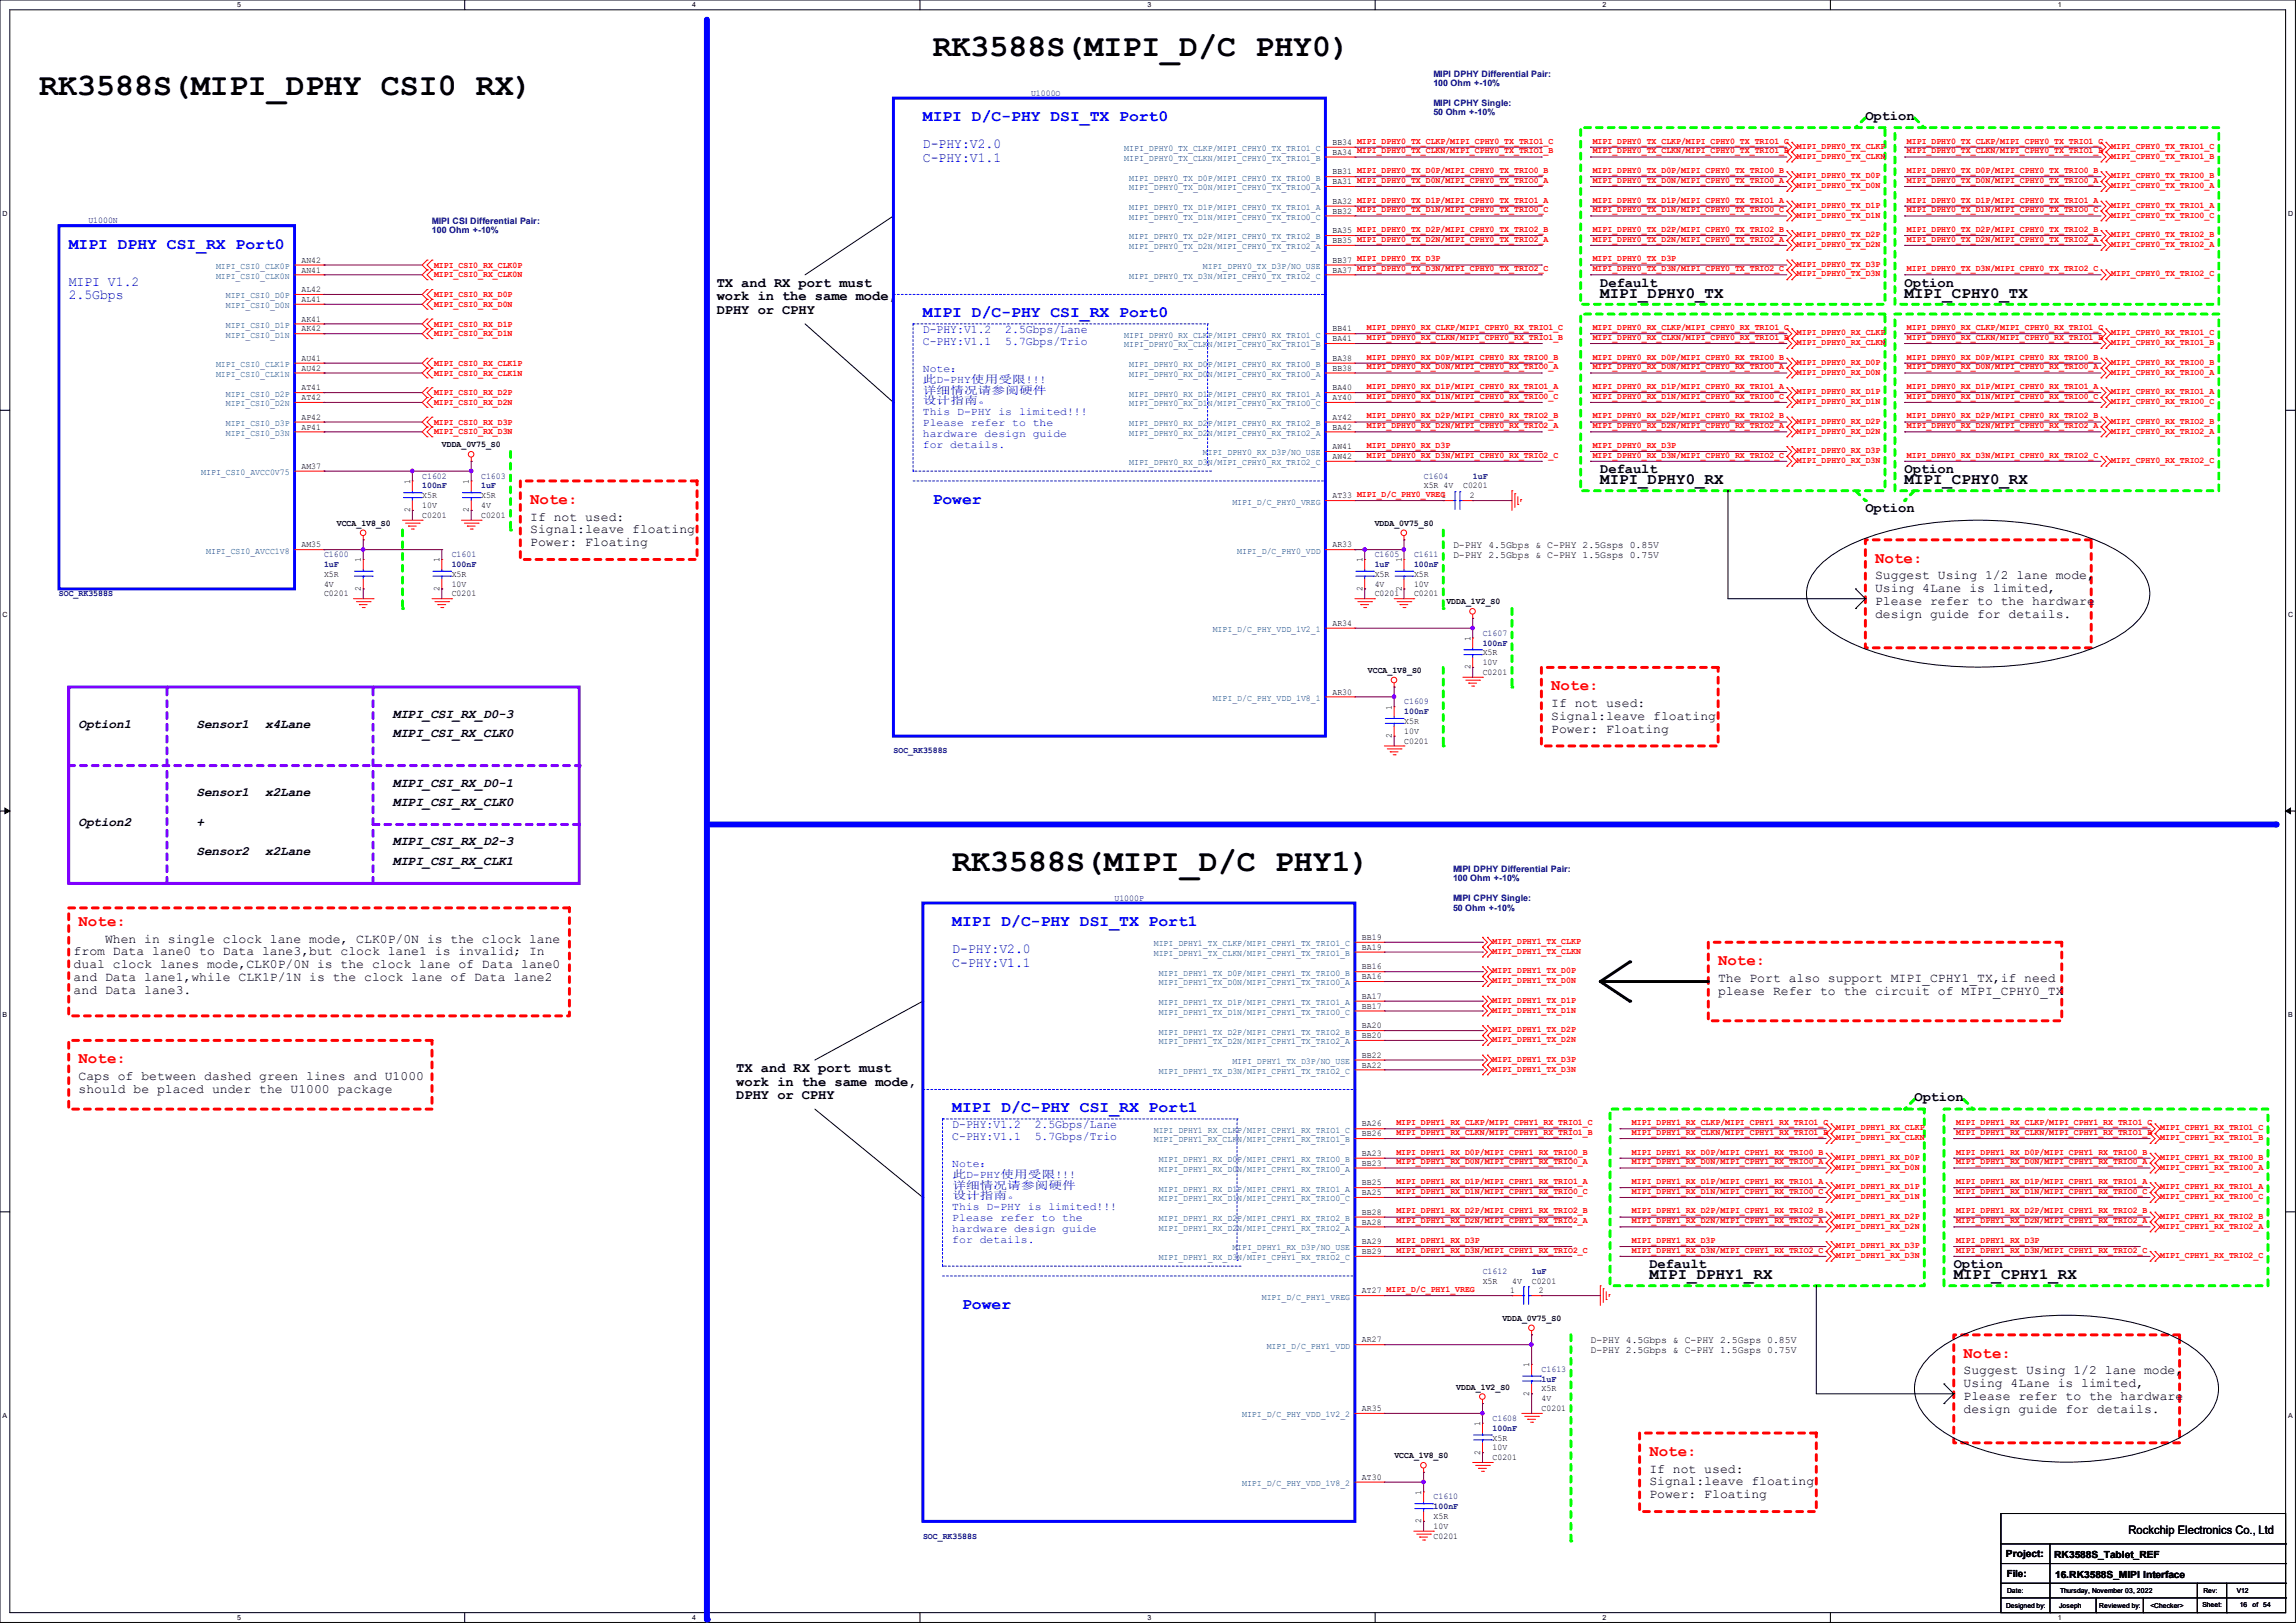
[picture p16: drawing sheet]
<svg xmlns="http://www.w3.org/2000/svg" width="297mm" height="210mm" viewBox="0 0 297 210" stroke-linecap="round" stroke-linejoin="round" font-family="sans-serif">
<defs><g id="words">
<g font-size="4.1">
<text x="120.6" y="7.2">RK3588S(MIPI_D/C PHY0)</text>
<text x="5.1" y="12.3">RK3588S(MIPI_DPHY CSI0 RX)</text>
<text x="123.2" y="112.7">RK3588S(MIPI_D/C PHY1)</text>
</g>
<g font-size="2" fill="#00f">
<text x="119.4" y="15.7">MIPI D/C-PHY DSI_TX Port0</text>
<text x="8.9" y="32.2">MIPI DPHY CSI_RX Port0</text>
<text x="119.4" y="41.1">MIPI D/C-PHY CSI_RX Port0</text>
<text x="120.6" y="65.2">Power</text>
<text x="123.2" y="119.8">MIPI D/C-PHY DSI_TX Port1</text>
<text x="123.2" y="143.9">MIPI D/C-PHY CSI_RX Port1</text>
<text x="124.5" y="169.3">Power</text>
</g>
<g font-size="2">
<text x="207" y="38.5">MIPI_DPHY0_TX</text>
<text x="246.4" y="38.5">MIPI_CPHY0_TX</text>
<text x="207" y="62.7">MIPI_DPHY0_RX</text>
<text x="246.4" y="62.7">MIPI_CPHY0_RX</text>
<text x="213.4" y="165.5">MIPI_DPHY1_RX</text>
<text x="252.7" y="165.5">MIPI_CPHY1_RX</text>
</g>
<g font-size="2" fill="#f00">
<text x="68.6" y="65.2">Note:</text>
<text x="242.6" y="72.8">Note:</text>
<text x="200.7" y="89.3">Note:</text>
<text x="10.2" y="119.8">Note:</text>
<text x="222.2" y="124.9">Note:</text>
<text x="10.2" y="137.6">Note:</text>
<text x="254" y="175.7">Note:</text>
<text x="213.4" y="188.4">Note:</text>
</g>
<g font-size="1.8">
<text x="241.3" y="15.5">Option</text>
<text x="92.7" y="37.1">TX and RX port must</text>
<text x="92.7" y="38.9">work in the same mode,</text>
<text x="92.7" y="40.6">DPHY or CPHY</text>
<text x="207" y="37.1">Default</text>
<text x="246.4" y="37.1">Option</text>
<text x="207" y="61.2">Default</text>
<text x="246.4" y="61.2">Option</text>
<text x="241.3" y="66.3">Option</text>
<text x="95.2" y="138.7">TX and RX port must</text>
<text x="95.2" y="140.5">work in the same mode,</text>
<text x="95.2" y="142.2">DPHY or CPHY</text>
<text x="247.6" y="142.5">Option</text>
<text x="213.4" y="164.1">Default</text>
<text x="252.7" y="164.1">Option</text>
</g>
<g font-size="1.8" fill="#00f">
<text x="119.4" y="19.2">D-PHY:V2.0</text>
<text x="119.4" y="21">C-PHY:V1.1</text>
<text x="8.9" y="37">MIPI V1.2</text>
<text x="8.9" y="38.7">2.5Gbps</text>
<text x="123.2" y="123.3">D-PHY:V2.0</text>
<text x="123.2" y="125.1">C-PHY:V1.1</text>
</g>
<g font-size="1.7">
<text x="68.6" y="67.4">If not used:</text>
<text x="68.6" y="69">Signal:leave floating</text>
<text x="68.6" y="70.7">Power: Floating</text>
<text x="242.6" y="75">Suggest Using 1/2 lane mode,</text>
<text x="242.6" y="76.6">Using 4Lane is limited,</text>
<text x="242.6" y="78.3">Please refer to the hardware</text>
<text x="242.6" y="79.9">design guide for details.</text>
<text x="10.2" y="94.1">Option1</text>
<text x="25.4" y="94.1">Sensor1</text>
<text x="34.3" y="94.1">x4Lane</text>
<text x="50.8" y="92.9">MIPI_CSI_RX_D0-3</text>
<text x="50.8" y="95.4">MIPI_CSI_RX_CLK0</text>
<text x="200.7" y="91.5">If not used:</text>
<text x="200.7" y="93.1">Signal:leave floating</text>
<text x="200.7" y="94.8">Power: Floating</text>
<text x="50.8" y="101.8">MIPI_CSI_RX_D0-1</text>
<text x="10.2" y="106.8">Option2</text>
<text x="25.4" y="106.8">+</text>
<text x="25.4" y="103">Sensor1</text>
<text x="34.3" y="103">x2Lane</text>
<text x="50.8" y="104.3">MIPI_CSI_RX_CLK0</text>
<text x="25.4" y="110.7">Sensor2</text>
<text x="34.3" y="110.7">x2Lane</text>
<text x="50.8" y="109.4">MIPI_CSI_RX_D2-3</text>
<text x="50.8" y="111.9">MIPI_CSI_RX_CLK1</text>
<text x="9.5" y="123.6">from Data lane0 to Data lane3,but clock lane1 is invalid; In</text>
<text x="9.5" y="125.3">dual clock lanes mode,CLK0P/0N is the clock lane of Data lane0</text>
<text x="13.6" y="122">When in single clock lane mode, CLK0P/0N is the clock lane</text>
<text x="9.5" y="126.9">and Data lane1,while CLK1P/1N is the clock lane of Data lane2</text>
<text x="9.5" y="128.6">and Data lane3.</text>
<text x="222.2" y="127">The Port also support MIPI_CPHY1_TX,if need</text>
<text x="222.2" y="128.7">please Refer to the circuit of MIPI_CPHY0_TX</text>
<text x="10.2" y="139.7">Caps of between dashed green lines and U1000</text>
<text x="10.2" y="141.4">should be placed under the U1000 package</text>
<text x="254" y="177.8">Suggest Using 1/2 lane mode,</text>
<text x="254" y="179.5">Using 4Lane is limited,</text>
<text x="254" y="181.1">Please refer to the hardware</text>
<text x="254" y="182.8">design guide for details.</text>
<text x="213.4" y="190.5">If not used:</text>
<text x="213.4" y="192.2">Signal:leave floating</text>
<text x="213.4" y="193.8">Power: Floating</text>
</g>
<g font-size="1.5" fill="#00f">
<text x="119.4" y="43.1">D-PHY:V1.2</text>
<text x="119.4" y="44.7">C-PHY:V1.1</text>
<text x="130" y="43.1">2.5Gbps/Lane</text>
<text x="130" y="44.7">5.7Gbps/Trio</text>
<text x="123.2" y="146">D-PHY:V1.2</text>
<text x="123.2" y="147.5">C-PHY:V1.1</text>
<text x="133.8" y="146">2.5Gbps/Lane</text>
<text x="133.8" y="147.5">5.7Gbps/Trio</text>
</g>
<text font-size="1.5" x="275.3" y="198.5">Rockchip Electronics Co., Ltd</text>
<g font-size="1.4" fill="#00f">
<text x="119.4" y="48.1">Note：</text>
<text x="119.4" y="53.7">This D-PHY is limited!!!</text>
<text x="119.4" y="49.5">此D-PHY使用受限!!!</text>
<text x="119.4" y="50.9">详细情况请参阅硬件</text>
<text x="119.4" y="52.3">设计指南。</text>
<text x="119.4" y="55.1">Please refer to the</text>
<text x="119.4" y="56.5">hardware design guide</text>
<text x="119.4" y="57.9">for details.</text>
<text x="123.2" y="151">Note：</text>
<text x="123.2" y="152.4">此D-PHY使用受限!!!</text>
<text x="123.2" y="153.8">详细情况请参阅硬件</text>
<text x="123.2" y="155.2">设计指南。</text>
<text x="123.2" y="156.6">This D-PHY is limited!!!</text>
<text x="123.2" y="158">Please refer to the</text>
<text x="123.2" y="159.4">hardware design guide</text>
<text x="123.2" y="160.8">for details.</text>
</g>
<g font-size="1.3">
<text x="188" y="70.9">D-PHY 4.5Gbps &amp; C-PHY 2.5Gsps 0.85V</text>
<text x="188" y="72.2">D-PHY 2.5Gbps &amp; C-PHY 1.5Gsps 0.75V</text>
<text x="205.7" y="173.8">D-PHY 4.5Gbps &amp; C-PHY 2.5Gsps 0.85V</text>
<text x="205.7" y="175">D-PHY 2.5Gbps &amp; C-PHY 1.5Gsps 0.75V</text>
<text x="259.5" y="201.5">Project:</text>
<text x="265.7" y="201.6">RK3588S_Tablet_REF</text>
<text x="259.6" y="204">File:</text>
<text x="265.8" y="204.1">16.RK3588S_MIPI Interface</text>
</g>
<g font-size="1.1" fill="#000080">
<text x="185.4" y="9.9">MIPI DPHY Differential Pair:</text>
<text x="185.4" y="11.1">100 Ohm +-10%</text>
<text x="133.4" y="12.4">U1000O</text>
<text x="185.4" y="13.8">MIPI CPHY Single:</text>
<text x="185.4" y="14.9">50 Ohm +-10%</text>
<text x="11.4" y="28.9">U1000N</text>
<text x="55.9" y="29">MIPI CSI Differential Pair:</text>
<text x="55.9" y="30.2">100 Ohm +-10%</text>
<text x="54.6" y="61.9">C1602</text>
<text x="54.6" y="63.2">100nF</text>
<text x="62.2" y="61.9">C1603</text>
<text x="62.2" y="63.2">1uF</text>
<text x="184.2" y="61.9">C1604</text>
<text x="190.5" y="61.9">1uF</text>
<text x="7.6" y="77.2">SOC_RK3588S</text>
<text x="41.9" y="72.1">C1600</text>
<text x="41.9" y="73.4">1uF</text>
<text x="58.4" y="72.1">C1601</text>
<text x="58.4" y="73.4">100nF</text>
<text x="177.8" y="72.1">C1605</text>
<text x="177.8" y="73.4">1uF</text>
<text x="182.9" y="72.1">C1611</text>
<text x="182.9" y="73.4">100nF</text>
<text x="191.8" y="82.3">C1607</text>
<text x="191.8" y="83.5">100nF</text>
<text x="181.6" y="91.1">C1609</text>
<text x="181.6" y="92.4">100nF</text>
<text x="115.6" y="97.5">SOC_RK3588S</text>
<text x="188" y="112.8">MIPI DPHY Differential Pair:</text>
<text x="144.2" y="116.5">U1000P</text>
<text x="188" y="116.6">MIPI CPHY Single:</text>
<text x="188" y="117.8">50 Ohm +-10%</text>
<text x="188" y="114">100 Ohm +-10%</text>
<text x="191.8" y="164.8">C1612</text>
<text x="198.2" y="164.8">1uF</text>
<text x="199.4" y="177.5">C1613</text>
<text x="199.4" y="178.8">1uF</text>
<text x="193.1" y="183.9">C1608</text>
<text x="193.1" y="185.1">100nF</text>
<text x="185.5" y="194">C1610</text>
<text x="185.5" y="195.3">100nF</text>
<text x="119.4" y="199.1">SOC_RK3588S</text>
</g>
<g font-size="1.1" fill="#004080">
<text x="145.4" y="19.6">MIPI_DPHY0_TX_CLKP/MIPI_CPHY0_TX_TRIO1_C</text>
<text x="145.4" y="20.8">MIPI_DPHY0_TX_CLKN/MIPI_CPHY0_TX_TRIO1_B</text>
<text x="146.1" y="23.4">MIPI_DPHY0_TX_D0P/MIPI_CPHY0_TX_TRIO0_B</text>
<text x="146.1" y="24.6">MIPI_DPHY0_TX_D0N/MIPI_CPHY0_TX_TRIO0_A</text>
<text x="146.1" y="27.2">MIPI_DPHY0_TX_D1P/MIPI_CPHY0_TX_TRIO1_A</text>
<text x="146.1" y="28.4">MIPI_DPHY0_TX_D1N/MIPI_CPHY0_TX_TRIO0_C</text>
<text x="27.9" y="34.8">MIPI_CSI0_CLK0P</text>
<text x="146.1" y="31">MIPI_DPHY0_TX_D2P/MIPI_CPHY0_TX_TRIO2_B</text>
<text x="146.1" y="32.3">MIPI_DPHY0_TX_D2N/MIPI_CPHY0_TX_TRIO2_A</text>
<text x="155.6" y="34.8">MIPI_DPHY0_TX_D3P/NO_USE</text>
<text x="27.9" y="36.1">MIPI_CSI0_CLK0N</text>
<text x="29.2" y="38.6">MIPI_CSI0_D0P</text>
<text x="29.2" y="39.9">MIPI_CSI0_D0N</text>
<text x="146.1" y="36.1">MIPI_DPHY0_TX_D3N/MIPI_CPHY0_TX_TRIO2_C</text>
<text x="27.9" y="47.5">MIPI_CSI0_CLK1P</text>
<text x="29.2" y="42.4">MIPI_CSI0_D1P</text>
<text x="29.2" y="43.7">MIPI_CSI0_D1N</text>
<text x="145.4" y="43.7">MIPI_DPHY0_RX_CLKP/MIPI_CPHY0_RX_TRIO1_C</text>
<text x="145.4" y="45">MIPI_DPHY0_RX_CLKN/MIPI_CPHY0_RX_TRIO1_B</text>
<text x="146.1" y="47.5">MIPI_DPHY0_RX_D0P/MIPI_CPHY0_RX_TRIO0_B</text>
<text x="27.9" y="48.8">MIPI_CSI0_CLK1N</text>
<text x="29.2" y="51.3">MIPI_CSI0_D2P</text>
<text x="29.2" y="52.6">MIPI_CSI0_D2N</text>
<text x="146.1" y="48.8">MIPI_DPHY0_RX_D0N/MIPI_CPHY0_RX_TRIO0_A</text>
<text x="146.1" y="51.3">MIPI_DPHY0_RX_D1P/MIPI_CPHY0_RX_TRIO1_A</text>
<text x="146.1" y="52.6">MIPI_DPHY0_RX_D1N/MIPI_CPHY0_RX_TRIO0_C</text>
<text x="29.2" y="55.1">MIPI_CSI0_D3P</text>
<text x="29.2" y="56.4">MIPI_CSI0_D3N</text>
<text x="146.1" y="55.1">MIPI_DPHY0_RX_D2P/MIPI_CPHY0_RX_TRIO2_B</text>
<text x="146.1" y="56.4">MIPI_DPHY0_RX_D2N/MIPI_CPHY0_RX_TRIO2_A</text>
<text x="155.6" y="58.9">MIPI_DPHY0_RX_D3P/NO_USE</text>
<text x="26" y="61.5">MIPI_CSI0_AVCC0V75</text>
<text x="146.1" y="60.2">MIPI_DPHY0_RX_D3N/MIPI_CPHY0_RX_TRIO2_C</text>
<text x="159.4" y="65.3">MIPI_D/C_PHY0_VREG</text>
<text x="26.7" y="71.6">MIPI_CSI0_AVCC1V8</text>
<text x="160" y="71.6">MIPI_D/C_PHY0_VDD</text>
<text x="156.9" y="81.8">MIPI_D/C_PHY_VDD_1V2_1</text>
<text x="156.9" y="90.7">MIPI_D/C_PHY_VDD_1V8_1</text>
<text x="149.2" y="123.7">MIPI_DPHY1_TX_CLKN/MIPI_CPHY1_TX_TRIO1_B</text>
<text x="149.2" y="122.4">MIPI_DPHY1_TX_CLKP/MIPI_CPHY1_TX_TRIO1_C</text>
<text x="149.9" y="127.5">MIPI_DPHY1_TX_D0N/MIPI_CPHY1_TX_TRIO0_A</text>
<text x="149.9" y="126.2">MIPI_DPHY1_TX_D0P/MIPI_CPHY1_TX_TRIO0_B</text>
<text x="149.9" y="131.3">MIPI_DPHY1_TX_D1N/MIPI_CPHY1_TX_TRIO0_C</text>
<text x="149.9" y="130">MIPI_DPHY1_TX_D1P/MIPI_CPHY1_TX_TRIO1_A</text>
<text x="149.9" y="135.1">MIPI_DPHY1_TX_D2N/MIPI_CPHY1_TX_TRIO2_A</text>
<text x="149.9" y="133.9">MIPI_DPHY1_TX_D2P/MIPI_CPHY1_TX_TRIO2_B</text>
<text x="159.4" y="137.7">MIPI_DPHY1_TX_D3P/NO_USE</text>
<text x="149.9" y="138.9">MIPI_DPHY1_TX_D3N/MIPI_CPHY1_TX_TRIO2_C</text>
<text x="149.2" y="147.8">MIPI_DPHY1_RX_CLKN/MIPI_CPHY1_RX_TRIO1_B</text>
<text x="149.2" y="146.6">MIPI_DPHY1_RX_CLKP/MIPI_CPHY1_RX_TRIO1_C</text>
<text x="149.9" y="150.4">MIPI_DPHY1_RX_D0P/MIPI_CPHY1_RX_TRIO0_B</text>
<text x="149.9" y="155.4">MIPI_DPHY1_RX_D1N/MIPI_CPHY1_RX_TRIO0_C</text>
<text x="149.9" y="154.2">MIPI_DPHY1_RX_D1P/MIPI_CPHY1_RX_TRIO1_A</text>
<text x="149.9" y="151.6">MIPI_DPHY1_RX_D0N/MIPI_CPHY1_RX_TRIO0_A</text>
<text x="149.9" y="159.3">MIPI_DPHY1_RX_D2N/MIPI_CPHY1_RX_TRIO2_A</text>
<text x="149.9" y="158">MIPI_DPHY1_RX_D2P/MIPI_CPHY1_RX_TRIO2_B</text>
<text x="159.4" y="161.8">MIPI_DPHY1_RX_D3P/NO_USE</text>
<text x="149.9" y="163.1">MIPI_DPHY1_RX_D3N/MIPI_CPHY1_RX_TRIO2_C</text>
<text x="163.2" y="168.1">MIPI_D/C_PHY1_VREG</text>
<text x="163.9" y="174.5">MIPI_D/C_PHY1_VDD</text>
<text x="160.7" y="183.4">MIPI_D/C_PHY_VDD_1V2_2</text>
<text x="160.7" y="192.3">MIPI_D/C_PHY_VDD_1V8_2</text>
</g>
<g font-size="1.1">
<text x="172.4" y="18.8">BB34 MIPI_DPHY0_TX_CLKP/MIPI_CPHY0_TX_TRIO1_C</text>
<text x="172.4" y="20">BA34 MIPI_DPHY0_TX_CLKN/MIPI_CPHY0_TX_TRIO1_B</text>
<text x="172.4" y="22.6">BB31 MIPI_DPHY0_TX_D0P/MIPI_CPHY0_TX_TRIO0_B</text>
<text x="172.4" y="23.8">BA31 MIPI_DPHY0_TX_D0N/MIPI_CPHY0_TX_TRIO0_A</text>
<text x="172.4" y="26.4">BA32 MIPI_DPHY0_TX_D1P/MIPI_CPHY0_TX_TRIO1_A</text>
<text x="172.4" y="27.6">BB32 MIPI_DPHY0_TX_D1N/MIPI_CPHY0_TX_TRIO0_C</text>
<text x="39" y="34">AN42</text>
<text x="39" y="35.3">AN41</text>
<text x="172.4" y="30.2">BA35 MIPI_DPHY0_TX_D2P/MIPI_CPHY0_TX_TRIO2_B</text>
<text x="172.4" y="31.5">BB35 MIPI_DPHY0_TX_D2N/MIPI_CPHY0_TX_TRIO2_A</text>
<text x="172.4" y="34">BB37 MIPI_DPHY0_TX_D3P</text>
<text x="172.4" y="35.3">BA37 MIPI_DPHY0_TX_D3N/MIPI_CPHY0_TX_TRIO2_C</text>
<text x="39" y="37.8">AL42</text>
<text x="39" y="39.1">AL41</text>
<text x="39" y="41.6">AK41</text>
<text x="39" y="42.9">AK42</text>
<text x="39" y="46.7">AU41</text>
<text x="39" y="48">AU42</text>
<text x="172.4" y="42.9">BB41</text>
<text x="172.4" y="44.2">BA41</text>
<text x="172.4" y="46.7">BA38</text>
<text x="172.4" y="48">BB38</text>
<text x="39" y="50.5">AT41</text>
<text x="39" y="51.8">AT42</text>
<text x="172.4" y="50.5">BA40</text>
<text x="172.4" y="51.8">AY40</text>
<text x="39" y="54.3">AP42</text>
<text x="39" y="55.6">AP41</text>
<text x="57.2" y="57.9">VDDA_0V75_S0</text>
<text x="172.4" y="54.3">AY42</text>
<text x="172.4" y="55.6">BA42</text>
<text x="172.4" y="58.1">AW41</text>
<text x="172.4" y="59.4">AW42</text>
<text x="39" y="60.7">AM37</text>
<text x="53" y="62.6" transform="rotate(-90 53 62.6)">1</text>
<text x="54.6" y="64.5">X5R</text>
<text x="54.6" y="65.7">10V</text>
<text x="60.7" y="62.6" transform="rotate(-90 60.7 62.6)">1</text>
<text x="62.2" y="64.5">X5R</text>
<text x="62.2" y="65.7">4V</text>
<text x="172.4" y="64.5">AT33 MIPI_D/C_PHY0_VREG1</text>
<text x="184.2" y="63.2">X5R 4V</text>
<text x="189.3" y="63.2">C0201</text>
<text x="190.1" y="64.5">2</text>
<text x="39" y="70.8">AM35</text>
<text x="43.6" y="68">VCCA_1V8_S0</text>
<text x="53" y="66.3" transform="rotate(-90 53 66.3)">2</text>
<text x="54.6" y="67">C0201</text>
<text x="60.7" y="66.3" transform="rotate(-90 60.7 66.3)">2</text>
<text x="62.2" y="67">C0201</text>
<text x="172.4" y="70.8">AR33</text>
<text x="177.8" y="68">VDDA_0V75_S0</text>
<text x="41.9" y="77.2">C0201</text>
<text x="41.9" y="74.6">X5R</text>
<text x="41.9" y="75.9">4V</text>
<text x="46.7" y="76.4" transform="rotate(-90 46.7 76.4)">2</text>
<text x="46.7" y="72.7" transform="rotate(-90 46.7 72.7)">1</text>
<text x="56.9" y="76.4" transform="rotate(-90 56.9 76.4)">2</text>
<text x="56.9" y="72.7" transform="rotate(-90 56.9 72.7)">1</text>
<text x="58.4" y="77.2">C0201</text>
<text x="58.4" y="74.6">X5R</text>
<text x="58.4" y="75.9">10V</text>
<text x="176.2" y="76.4" transform="rotate(-90 176.2 76.4)">2</text>
<text x="176.2" y="72.7" transform="rotate(-90 176.2 72.7)">1</text>
<text x="177.8" y="77.2">C0201</text>
<text x="177.8" y="74.6">X5R</text>
<text x="177.8" y="75.9">4V</text>
<text x="181.3" y="76.4" transform="rotate(-90 181.3 76.4)">2</text>
<text x="181.3" y="72.7" transform="rotate(-90 181.3 72.7)">1</text>
<text x="182.9" y="77.2">C0201</text>
<text x="182.9" y="74.6">X5R</text>
<text x="182.9" y="75.9">10V</text>
<text x="172.4" y="81">AR34</text>
<text x="187.1" y="78.2">VDDA_1V2_S0</text>
<text x="190.2" y="82.9" transform="rotate(-90 190.2 82.9)">1</text>
<text x="172.4" y="89.9">AR30</text>
<text x="176.9" y="87.1">VCCA_1V8_S0</text>
<text x="190.2" y="86.6" transform="rotate(-90 190.2 86.6)">2</text>
<text x="191.8" y="87.3">C0201</text>
<text x="191.8" y="84.8">X5R</text>
<text x="191.8" y="86.1">10V</text>
<text x="180" y="95.5" transform="rotate(-90 180 95.5)">2</text>
<text x="180" y="91.8" transform="rotate(-90 180 91.8)">1</text>
<text x="181.6" y="93.7">X5R</text>
<text x="181.6" y="95">10V</text>
<text x="181.6" y="96.2">C0201</text>
<text x="176.2" y="122.9">BA19</text>
<text x="176.2" y="121.6">BB19</text>
<text x="176.2" y="125.4">BB16</text>
<text x="176.2" y="126.7">BA16</text>
<text x="176.2" y="130.5">BB17</text>
<text x="176.2" y="129.2">BA17</text>
<text x="176.2" y="134.3">BB20</text>
<text x="176.2" y="133.1">BA20</text>
<text x="176.2" y="136.9">BB22</text>
<text x="176.2" y="138.1">BA22</text>
<text x="176.2" y="147">BB26</text>
<text x="176.2" y="145.8">BA26</text>
<text x="176.2" y="149.6">BA23</text>
<text x="176.2" y="154.6">BA25</text>
<text x="176.2" y="153.4">BB25</text>
<text x="176.2" y="150.8">BB23</text>
<text x="176.2" y="158.5">BA28</text>
<text x="176.2" y="157.2">BB28</text>
<text x="176.2" y="161">BA29</text>
<text x="176.2" y="167.3">AT27 MIPI_D/C_PHY1_VREG</text>
<text x="176.2" y="162.3">BB29</text>
<text x="191.8" y="166.1">X5R</text>
<text x="195.4" y="167.3">1</text>
<text x="195.6" y="166.1">4V</text>
<text x="198.2" y="166.1">C0201</text>
<text x="199" y="167.3">2</text>
<text x="176.2" y="173.7">AR27</text>
<text x="194.3" y="170.9">VDDA_0V75_S0</text>
<text x="188.4" y="179.8">VDDA_1V2_S0</text>
<text x="197.8" y="176.9" transform="rotate(-90 197.8 176.9)">1</text>
<text x="176.2" y="182.6">AR35</text>
<text x="191.5" y="184.5" transform="rotate(-90 191.5 184.5)">1</text>
<text x="197.8" y="180.6" transform="rotate(-90 197.8 180.6)">2</text>
<text x="199.4" y="182.6">C0201</text>
<text x="199.4" y="180">X5R</text>
<text x="199.4" y="181.3">4V</text>
<text x="176.2" y="191.5">AT30</text>
<text x="180.4" y="188.7">VCCA_1V8_S0</text>
<text x="191.5" y="188.2" transform="rotate(-90 191.5 188.2)">2</text>
<text x="193.1" y="188.9">C0201</text>
<text x="193.1" y="186.4">X5R</text>
<text x="193.1" y="187.7">10V</text>
<text x="183.9" y="197.1" transform="rotate(-90 183.9 197.1)">2</text>
<text x="183.9" y="193.4" transform="rotate(-90 183.9 193.4)">1</text>
<text x="185.5" y="196.6">X5R</text>
<text x="185.5" y="197.8">10V</text>
<text x="185.5" y="199.1">C0201</text>
</g>
<g font-size="1.1" fill="#f00">
<text x="206" y="18.6">MIPI_DPHY0_TX_CLKP/MIPI_CPHY0_TX_TRIO1_C</text>
<text x="206" y="19.9">MIPI_DPHY0_TX_CLKN/MIPI_CPHY0_TX_TRIO1_B</text>
<text x="206" y="22.4">MIPI_DPHY0_TX_D0P/MIPI_CPHY0_TX_TRIO0_B</text>
<text x="206" y="23.7">MIPI_DPHY0_TX_D0N/MIPI_CPHY0_TX_TRIO0_A</text>
<text x="232.4" y="23.1">MIPI_DPHY0_TX_D0P</text>
<text x="232.4" y="20.5">MIPI_DPHY0_TX_CLKN</text>
<text x="232.4" y="19.3">MIPI_DPHY0_TX_CLKP</text>
<text x="246.7" y="18.6">MIPI_DPHY0_TX_CLKP/MIPI_CPHY0_TX_TRIO1_C</text>
<text x="246.7" y="19.9">MIPI_DPHY0_TX_CLKN/MIPI_CPHY0_TX_TRIO1_B</text>
<text x="246.7" y="22.4">MIPI_DPHY0_TX_D0P/MIPI_CPHY0_TX_TRIO0_B</text>
<text x="246.7" y="23.7">MIPI_DPHY0_TX_D0N/MIPI_CPHY0_TX_TRIO0_A</text>
<text x="273.1" y="23.1">MIPI_CPHY0_TX_TRIO0_B</text>
<text x="273.1" y="20.5">MIPI_CPHY0_TX_TRIO1_B</text>
<text x="273.1" y="19.3">MIPI_CPHY0_TX_TRIO1_C</text>
<text x="206" y="26.2">MIPI_DPHY0_TX_D1P/MIPI_CPHY0_TX_TRIO1_A</text>
<text x="206" y="27.5">MIPI_DPHY0_TX_D1N/MIPI_CPHY0_TX_TRIO0_C</text>
<text x="232.4" y="24.3">MIPI_DPHY0_TX_D0N</text>
<text x="232.4" y="28.2">MIPI_DPHY0_TX_D1N</text>
<text x="232.4" y="26.9">MIPI_DPHY0_TX_D1P</text>
<text x="246.7" y="26.2">MIPI_DPHY0_TX_D1P/MIPI_CPHY0_TX_TRIO1_A</text>
<text x="246.7" y="27.5">MIPI_DPHY0_TX_D1N/MIPI_CPHY0_TX_TRIO0_C</text>
<text x="273.1" y="24.3">MIPI_CPHY0_TX_TRIO0_A</text>
<text x="273.1" y="28.2">MIPI_CPHY0_TX_TRIO0_C</text>
<text x="273.1" y="26.9">MIPI_CPHY0_TX_TRIO1_A</text>
<text x="56.1" y="34.6">MIPI_CSI0_RX_CLK0P</text>
<text x="56.1" y="35.9">MIPI_CSI0_RX_CLK0N</text>
<text x="206" y="33.8">MIPI_DPHY0_TX_D3P</text>
<text x="206" y="35.1">MIPI_DPHY0_TX_D3N/MIPI_CPHY0_TX_TRIO2_C</text>
<text x="206" y="30">MIPI_DPHY0_TX_D2P/MIPI_CPHY0_TX_TRIO2_B</text>
<text x="206" y="31.3">MIPI_DPHY0_TX_D2N/MIPI_CPHY0_TX_TRIO2_A</text>
<text x="232.4" y="32">MIPI_DPHY0_TX_D2N</text>
<text x="232.4" y="30.7">MIPI_DPHY0_TX_D2P</text>
<text x="232.4" y="35.8">MIPI_DPHY0_TX_D3N</text>
<text x="232.4" y="34.5">MIPI_DPHY0_TX_D3P</text>
<text x="246.7" y="35.1">MIPI_DPHY0_TX_D3N/MIPI_CPHY0_TX_TRIO2_C</text>
<text x="246.7" y="30">MIPI_DPHY0_TX_D2P/MIPI_CPHY0_TX_TRIO2_B</text>
<text x="246.7" y="31.3">MIPI_DPHY0_TX_D2N/MIPI_CPHY0_TX_TRIO2_A</text>
<text x="273.1" y="32">MIPI_CPHY0_TX_TRIO2_A</text>
<text x="273.1" y="30.7">MIPI_CPHY0_TX_TRIO2_B</text>
<text x="273.1" y="35.8">MIPI_CPHY0_TX_TRIO2_C</text>
<text x="56.1" y="38.4">MIPI_CSI0_RX_D0P</text>
<text x="56.1" y="39.7">MIPI_CSI0_RX_D0N</text>
<text x="56.1" y="42.2">MIPI_CSI0_RX_D1P</text>
<text x="56.1" y="43.5">MIPI_CSI0_RX_D1N</text>
<text x="56.1" y="47.3">MIPI_CSI0_RX_CLK1P</text>
<text x="176.8" y="42.7">MIPI_DPHY0_RX_CLKP/MIPI_CPHY0_RX_TRIO1_C</text>
<text x="176.8" y="44">MIPI_DPHY0_RX_CLKN/MIPI_CPHY0_RX_TRIO1_B</text>
<text x="176.8" y="46.5">MIPI_DPHY0_RX_D0P/MIPI_CPHY0_RX_TRIO0_B</text>
<text x="176.8" y="47.8">MIPI_DPHY0_RX_D0N/MIPI_CPHY0_RX_TRIO0_A</text>
<text x="206" y="42.7">MIPI_DPHY0_RX_CLKP/MIPI_CPHY0_RX_TRIO1_C</text>
<text x="206" y="44">MIPI_DPHY0_RX_CLKN/MIPI_CPHY0_RX_TRIO1_B</text>
<text x="206" y="46.5">MIPI_DPHY0_RX_D0P/MIPI_CPHY0_RX_TRIO0_B</text>
<text x="206" y="47.8">MIPI_DPHY0_RX_D0N/MIPI_CPHY0_RX_TRIO0_A</text>
<text x="232.4" y="47.2">MIPI_DPHY0_RX_D0P</text>
<text x="232.4" y="43.4">MIPI_DPHY0_RX_CLKP</text>
<text x="232.4" y="44.7">MIPI_DPHY0_RX_CLKN</text>
<text x="246.7" y="42.7">MIPI_DPHY0_RX_CLKP/MIPI_CPHY0_RX_TRIO1_C</text>
<text x="246.7" y="44">MIPI_DPHY0_RX_CLKN/MIPI_CPHY0_RX_TRIO1_B</text>
<text x="246.7" y="46.5">MIPI_DPHY0_RX_D0P/MIPI_CPHY0_RX_TRIO0_B</text>
<text x="246.7" y="47.8">MIPI_DPHY0_RX_D0N/MIPI_CPHY0_RX_TRIO0_A</text>
<text x="273.1" y="43.4">MIPI_CPHY0_RX_TRIO1_C</text>
<text x="273.1" y="44.7">MIPI_CPHY0_RX_TRIO1_B</text>
<text x="273.1" y="47.2">MIPI_CPHY0_RX_TRIO0_B</text>
<text x="56.1" y="51.1">MIPI_CSI0_RX_D2P</text>
<text x="56.1" y="52.4">MIPI_CSI0_RX_D2N</text>
<text x="56.1" y="48.6">MIPI_CSI0_RX_CLK1N</text>
<text x="176.8" y="50.3">MIPI_DPHY0_RX_D1P/MIPI_CPHY0_RX_TRIO1_A</text>
<text x="176.8" y="51.6">MIPI_DPHY0_RX_D1N/MIPI_CPHY0_RX_TRIO0_C</text>
<text x="206" y="50.3">MIPI_DPHY0_RX_D1P/MIPI_CPHY0_RX_TRIO1_A</text>
<text x="206" y="51.6">MIPI_DPHY0_RX_D1N/MIPI_CPHY0_RX_TRIO0_C</text>
<text x="232.4" y="51">MIPI_DPHY0_RX_D1P</text>
<text x="232.4" y="52.3">MIPI_DPHY0_RX_D1N</text>
<text x="232.4" y="48.5">MIPI_DPHY0_RX_D0N</text>
<text x="246.7" y="50.3">MIPI_DPHY0_RX_D1P/MIPI_CPHY0_RX_TRIO1_A</text>
<text x="246.7" y="51.6">MIPI_DPHY0_RX_D1N/MIPI_CPHY0_RX_TRIO0_C</text>
<text x="273.1" y="48.5">MIPI_CPHY0_RX_TRIO0_A</text>
<text x="273.1" y="51">MIPI_CPHY0_RX_TRIO1_A</text>
<text x="273.1" y="52.3">MIPI_CPHY0_RX_TRIO0_C</text>
<text x="56.1" y="54.9">MIPI_CSI0_RX_D3P</text>
<text x="56.1" y="56.2">MIPI_CSI0_RX_D3N</text>
<text x="176.8" y="54.1">MIPI_DPHY0_RX_D2P/MIPI_CPHY0_RX_TRIO2_B</text>
<text x="176.8" y="55.4">MIPI_DPHY0_RX_D2N/MIPI_CPHY0_RX_TRIO2_A</text>
<text x="176.8" y="58">MIPI_DPHY0_RX_D3P</text>
<text x="176.8" y="59.2">MIPI_DPHY0_RX_D3N/MIPI_CPHY0_RX_TRIO2_C</text>
<text x="206" y="54.1">MIPI_DPHY0_RX_D2P/MIPI_CPHY0_RX_TRIO2_B</text>
<text x="206" y="55.4">MIPI_DPHY0_RX_D2N/MIPI_CPHY0_RX_TRIO2_A</text>
<text x="206" y="58">MIPI_DPHY0_RX_D3P</text>
<text x="206" y="59.2">MIPI_DPHY0_RX_D3N/MIPI_CPHY0_RX_TRIO2_C</text>
<text x="232.4" y="54.8">MIPI_DPHY0_RX_D2P</text>
<text x="232.4" y="56.1">MIPI_DPHY0_RX_D2N</text>
<text x="232.4" y="58.6">MIPI_DPHY0_RX_D3P</text>
<text x="232.4" y="59.9">MIPI_DPHY0_RX_D3N</text>
<text x="246.7" y="54.1">MIPI_DPHY0_RX_D2P/MIPI_CPHY0_RX_TRIO2_B</text>
<text x="246.7" y="55.4">MIPI_DPHY0_RX_D2N/MIPI_CPHY0_RX_TRIO2_A</text>
<text x="246.7" y="59.2">MIPI_DPHY0_RX_D3N/MIPI_CPHY0_RX_TRIO2_C</text>
<text x="273.1" y="54.8">MIPI_CPHY0_RX_TRIO2_B</text>
<text x="273.1" y="56.1">MIPI_CPHY0_RX_TRIO2_A</text>
<text x="273.1" y="59.9">MIPI_CPHY0_RX_TRIO2_C</text>
<text x="193.1" y="125.9">MIPI_DPHY1_TX_D0P</text>
<text x="193.1" y="123.4">MIPI_DPHY1_TX_CLKN</text>
<text x="193.1" y="122.1">MIPI_DPHY1_TX_CLKP</text>
<text x="193.1" y="127.2">MIPI_DPHY1_TX_D0N</text>
<text x="193.1" y="131">MIPI_DPHY1_TX_D1N</text>
<text x="193.1" y="129.8">MIPI_DPHY1_TX_D1P</text>
<text x="193.1" y="134.8">MIPI_DPHY1_TX_D2N</text>
<text x="193.1" y="133.6">MIPI_DPHY1_TX_D2P</text>
<text x="193.1" y="137.4">MIPI_DPHY1_TX_D3P</text>
<text x="193.1" y="138.6">MIPI_DPHY1_TX_D3N</text>
<text x="180.6" y="145.6">MIPI_DPHY1_RX_CLKP/MIPI_CPHY1_RX_TRIO1_C</text>
<text x="180.6" y="146.9">MIPI_DPHY1_RX_CLKN/MIPI_CPHY1_RX_TRIO1_B</text>
<text x="180.6" y="149.4">MIPI_DPHY1_RX_D0P/MIPI_CPHY1_RX_TRIO0_B</text>
<text x="211.1" y="145.6">MIPI_DPHY1_RX_CLKP/MIPI_CPHY1_RX_TRIO1_C</text>
<text x="211.1" y="146.9">MIPI_DPHY1_RX_CLKN/MIPI_CPHY1_RX_TRIO1_B</text>
<text x="211.1" y="149.4">MIPI_DPHY1_RX_D0P/MIPI_CPHY1_RX_TRIO0_B</text>
<text x="237.5" y="147.5">MIPI_DPHY1_RX_CLKN</text>
<text x="237.5" y="146.3">MIPI_DPHY1_RX_CLKP</text>
<text x="253" y="145.6">MIPI_DPHY1_RX_CLKP/MIPI_CPHY1_RX_TRIO1_C</text>
<text x="253" y="146.9">MIPI_DPHY1_RX_CLKN/MIPI_CPHY1_RX_TRIO1_B</text>
<text x="253" y="149.4">MIPI_DPHY1_RX_D0P/MIPI_CPHY1_RX_TRIO0_B</text>
<text x="279.4" y="146.3">MIPI_CPHY1_RX_TRIO1_C</text>
<text x="279.4" y="147.5">MIPI_CPHY1_RX_TRIO1_B</text>
<text x="180.6" y="150.7">MIPI_DPHY1_RX_D0N/MIPI_CPHY1_RX_TRIO0_A</text>
<text x="180.6" y="153.2">MIPI_DPHY1_RX_D1P/MIPI_CPHY1_RX_TRIO1_A</text>
<text x="180.6" y="154.5">MIPI_DPHY1_RX_D1N/MIPI_CPHY1_RX_TRIO0_C</text>
<text x="211.1" y="150.7">MIPI_DPHY1_RX_D0N/MIPI_CPHY1_RX_TRIO0_A</text>
<text x="211.1" y="153.2">MIPI_DPHY1_RX_D1P/MIPI_CPHY1_RX_TRIO1_A</text>
<text x="211.1" y="154.5">MIPI_DPHY1_RX_D1N/MIPI_CPHY1_RX_TRIO0_C</text>
<text x="237.5" y="151.3">MIPI_DPHY1_RX_D0N</text>
<text x="237.5" y="150.1">MIPI_DPHY1_RX_D0P</text>
<text x="237.5" y="155.2">MIPI_DPHY1_RX_D1N</text>
<text x="237.5" y="153.9">MIPI_DPHY1_RX_D1P</text>
<text x="253" y="150.7">MIPI_DPHY1_RX_D0N/MIPI_CPHY1_RX_TRIO0_A</text>
<text x="253" y="153.2">MIPI_DPHY1_RX_D1P/MIPI_CPHY1_RX_TRIO1_A</text>
<text x="253" y="154.5">MIPI_DPHY1_RX_D1N/MIPI_CPHY1_RX_TRIO0_C</text>
<text x="279.4" y="150.1">MIPI_CPHY1_RX_TRIO0_B</text>
<text x="279.4" y="151.3">MIPI_CPHY1_RX_TRIO0_A</text>
<text x="279.4" y="155.2">MIPI_CPHY1_RX_TRIO0_C</text>
<text x="279.4" y="153.9">MIPI_CPHY1_RX_TRIO1_A</text>
<text x="180.6" y="157">MIPI_DPHY1_RX_D2P/MIPI_CPHY1_RX_TRIO2_B</text>
<text x="180.6" y="158.3">MIPI_DPHY1_RX_D2N/MIPI_CPHY1_RX_TRIO2_A</text>
<text x="180.6" y="160.8">MIPI_DPHY1_RX_D3P</text>
<text x="211.1" y="157">MIPI_DPHY1_RX_D2P/MIPI_CPHY1_RX_TRIO2_B</text>
<text x="211.1" y="158.3">MIPI_DPHY1_RX_D2N/MIPI_CPHY1_RX_TRIO2_A</text>
<text x="211.1" y="160.8">MIPI_DPHY1_RX_D3P</text>
<text x="237.5" y="159">MIPI_DPHY1_RX_D2N</text>
<text x="237.5" y="157.7">MIPI_DPHY1_RX_D2P</text>
<text x="237.5" y="161.5">MIPI_DPHY1_RX_D3P</text>
<text x="253" y="157">MIPI_DPHY1_RX_D2P/MIPI_CPHY1_RX_TRIO2_B</text>
<text x="253" y="158.3">MIPI_DPHY1_RX_D2N/MIPI_CPHY1_RX_TRIO2_A</text>
<text x="253" y="160.8">MIPI_DPHY1_RX_D3P</text>
<text x="279.4" y="159">MIPI_CPHY1_RX_TRIO2_A</text>
<text x="279.4" y="157.7">MIPI_CPHY1_RX_TRIO2_B</text>
<text x="180.6" y="162.1">MIPI_DPHY1_RX_D3N/MIPI_CPHY1_RX_TRIO2_C</text>
<text x="211.1" y="162.1">MIPI_DPHY1_RX_D3N/MIPI_CPHY1_RX_TRIO2_C</text>
<text x="237.5" y="162.8">MIPI_DPHY1_RX_D3N</text>
<text x="253" y="162.1">MIPI_DPHY1_RX_D3N/MIPI_CPHY1_RX_TRIO2_C</text>
<text x="279.4" y="162.8">MIPI_CPHY1_RX_TRIO2_C</text>
</g>
<g font-size=".9">
<text x="30.7" y=".9">5</text>
<text x="89.5" y=".9">4</text>
<text x="148.4" y=".9">3</text>
<text x="207.3" y=".9">2</text>
<text x="266.2" y=".9">1</text>
<text x=".3" y="28">D</text>
<text x="296" y="28">D</text>
<text x=".3" y="79.8">C</text>
<text x="296" y="79.8">C</text>
<text x=".3" y="131.7">B</text>
<text x="296" y="131.7">B</text>
<text x=".3" y="183.5">A</text>
<text x="296" y="183.5">A</text>
<text x="30.7" y="209.6">5</text>
<text x="89.5" y="209.6">4</text>
<text x="148.4" y="209.6">3</text>
<text x="207.3" y="209.6">2</text>
<text x="259.5" y="208.1">Designed by:</text>
<text x="259.6" y="206.2">Date:</text>
<text x="266.2" y="209.6">1</text>
<text x="266.3" y="208.1">Joseph</text>
<text x="266.5" y="206.2">Thursday, November 03, 2022</text>
<text x="271.6" y="208.1">Reviewed by:</text>
<text x="278.2" y="208.1">&lt;Checker&gt;</text>
<text x="284.9" y="207.9">Sheet:</text>
<text x="285" y="206.2">Rev:</text>
<text x="289.3" y="206.2">V12</text>
<text x="289.7" y="207.9">16</text>
<text x="291.4" y="207.9">of 54</text>
</g>
</g></defs>
<path d="M0 0h296.9v209.9h-296.9zM1.3 1.3h294.4v207.4h-294.4z" fill="none" stroke="#000" stroke-width=".13"/>
<g fill="#fff">
<path d="M30.7 .1h.5v1h-.5z"/>
<path d="M30.7 208.8h.5v1h-.5z"/>
</g>
<path d="M60.1 0v1.3M60.1 208.7v1.2" fill="none" stroke="#000" stroke-width=".13"/>
<g fill="#fff">
<path d="M89.5 .1h.5v1h-.5z"/>
<path d="M89.5 208.8h.5v1h-.5z"/>
</g>
<path d="M119 0v1.3M119 208.7v1.2" fill="none" stroke="#000" stroke-width=".13"/>
<g fill="#fff">
<path d="M148.4 .1h.5v1h-.5z"/>
<path d="M148.4 208.8h.5v1h-.5z"/>
</g>
<path d="M177.9 0v1.3M177.9 208.7v1.2" fill="none" stroke="#000" stroke-width=".13"/>
<g fill="#fff">
<path d="M207.3 .1h.5v1h-.5z"/>
<path d="M207.3 208.8h.5v1h-.5z"/>
</g>
<path d="M236.8 0v1.3M236.8 208.7v1.2" fill="none" stroke="#000" stroke-width=".13"/>
<g fill="#fff">
<path d="M266.2 .1h.5v1h-.5z"/>
<path d="M266.2 208.8h.5v1h-.5z"/>
<path d="M.3 27.2h.7v1h-.7z"/>
<path d="M296 27.2h.6v1h-.6z"/>
<path d="M.3 79h.7v1h-.7z"/>
<path d="M296 79h.6v1h-.6z"/>
</g>
<path d="M0 53.1h1.3M295.7 53.1h1.2" fill="none" stroke="#000" stroke-width=".13"/>
<g fill="#fff">
<path d="M.3 130.9h.6v1h-.6z"/>
<path d="M296 130.9h.6v1h-.6z"/>
</g>
<path d="M0 104.9h1.3M295.7 104.9h1.2" fill="none" stroke="#000" stroke-width=".13"/>
<path d="M.6 104.6l.7 .3-.7 .4zM295.7 104.9l.6-.3v.7z" fill="#000" stroke="#000" stroke-width=".13"/>
<g fill="#fff">
<path d="M.3 182.7h.6v1h-.6z"/>
<path d="M296 182.7h.5v1h-.5z"/>
</g>
<path d="M0 156.8h1.3M295.7 156.8h1.2" fill="none" stroke="#000" stroke-width=".13"/>
<path d="M8.9 88.9h66v25.4h-66z" fill="none" stroke="#8000ff" stroke-width=".38"/>
<path d="M8.9 99.1h66" fill="none" stroke="#8000ff" stroke-width=".38" stroke-dasharray=".8 .8"/>
<circle cx="74.9" cy="99.1" r=".19" fill="#8000ff" stroke-dasharray=".8 .8"/>
<path d="M48.3 114.3v-25.4" fill="none" stroke="#8000ff" stroke-width=".38" stroke-dasharray=".8 .8"/>
<circle cx="48.3" cy="88.9" r=".19" fill="#8000ff" stroke-dasharray=".8 .8"/>
<path d="M74.9 106.7h-26.6" fill="none" stroke="#8000ff" stroke-width=".38" stroke-dasharray=".8 .8"/>
<circle cx="48.3" cy="106.7" r=".19" fill="#8000ff" stroke-dasharray=".8 .8"/>
<path d="M21.6 114.3v-25.4" fill="none" stroke="#8000ff" stroke-width=".38" stroke-dasharray=".8 .8"/>
<circle cx="21.6" cy="88.9" r=".19" fill="#8000ff" stroke-dasharray=".8 .8"/>
<path d="M204.5 16.5h39.3v22.9h-39.3zM241.3 15.2l-1.3 1.3M245.1 16.5h41.9v22.9h-41.9z" fill="none" stroke="#0f0" stroke-width=".38" stroke-dasharray=".8 .8"/>
<circle cx="240" cy="16.5" r=".19" fill="#0f0" stroke-dasharray=".8 .8"/>
<path d="M247.6 15.2l1.3 1.3" fill="none" stroke="#0f0" stroke-width=".38" stroke-dasharray=".8 .8"/>
<circle cx="248.9" cy="16.5" r=".19" fill="#0f0" stroke-dasharray=".8 .8"/>
<path d="M91.4 2.5v207" fill="none" stroke="#00f" stroke-width=".76"/>
<circle cx="91.4" cy="209.5" r=".38" fill="#00f"/>
<path d="M91.4 106.7h203" fill="none" stroke="#00f" stroke-width=".76"/>
<circle cx="294.4" cy="106.7" r=".38" fill="#00f"/>
<path d="M208.3 143.5h40.6v22.9h-40.6zM247.6 142.2l-1.2 1.3M251.5 143.5h41.9v22.9h-41.9z" fill="none" stroke="#0f0" stroke-width=".38" stroke-dasharray=".8 .8"/>
<circle cx="246.4" cy="143.5" r=".19" fill="#0f0" stroke-dasharray=".8 .8"/>
<path d="M254 142.2l1.3 1.3" fill="none" stroke="#0f0" stroke-width=".38" stroke-dasharray=".8 .8"/>
<circle cx="255.3" cy="143.5" r=".19" fill="#0f0" stroke-dasharray=".8 .8"/>
<path d="M199.4 86.4h22.8v10.1h-22.8zM8.9 117.5h64.8v13.9h-64.8zM212.1 185.4h22.8v10.2h-22.8z" fill="none" stroke="#f00" stroke-width=".38" stroke-dasharray=".8 .8"/>
<path d="M186.7 68.6v10.1" fill="none" stroke="#0f0" stroke-width=".38" stroke-dasharray=".8 .8"/>
<circle cx="186.7" cy="78.7" r=".19" fill="#0f0" stroke-dasharray=".8 .8"/>
<path d="M195.6 78.7v10.2" fill="none" stroke="#0f0" stroke-width=".38" stroke-dasharray=".8 .8"/>
<circle cx="195.6" cy="88.9" r=".19" fill="#0f0" stroke-dasharray=".8 .8"/>
<path d="M186.7 86.4v10.1" fill="none" stroke="#0f0" stroke-width=".38" stroke-dasharray=".8 .8"/>
<circle cx="186.7" cy="96.5" r=".19" fill="#0f0" stroke-dasharray=".8 .8"/>
<path d="M203.2 172.7v26.7" fill="none" stroke="#0f0" stroke-width=".38" stroke-dasharray=".8 .8"/>
<circle cx="203.2" cy="199.4" r=".19" fill="#0f0" stroke-dasharray=".8 .8"/>
<path d="M67.3 62.2h22.9v10.2h-22.9zM8.9 134.6h47v8.9h-47zM221 121.9h45.7v10.2h-45.7z" fill="none" stroke="#f00" stroke-width=".38" stroke-dasharray=".8 .8"/>
<path d="M207 127h14M207 127l3.8 2.5M210.8 124.5l-3.8 2.5" fill="none" stroke="#000" stroke-width=".38"/>
<g fill="#000">
<circle cx="207" cy="127" r=".19"/>
<circle cx="210.8" cy="124.5" r=".19"/>
<circle cx="210.8" cy="129.5" r=".19"/>
</g>
<path d="M115.6 27.9h.1M115.6 27.9l-11.5 7.7M104.1 41.9l11.5 10.2M115.6 52.1h.1M119.4 129.5h.1M119.4 129.5l-14 7.7M105.4 143.5l14 11.4M119.4 154.9h.1" fill="none" stroke="#000" stroke-width=".13"/>
<path d="M66 58.4v10.2" fill="none" stroke="#0f0" stroke-width=".38" stroke-dasharray=".8 .8"/>
<circle cx="66" cy="68.6" r=".19" fill="#0f0" stroke-dasharray=".8 .8"/>
<path d="M52.1 68.6v10.1" fill="none" stroke="#0f0" stroke-width=".38" stroke-dasharray=".8 .8"/>
<circle cx="52.1" cy="78.7" r=".19" fill="#0f0" stroke-dasharray=".8 .8"/>
<path d="M204.5 40.6h39.3v22.9h-39.3zM245.1 40.6h41.9v22.9h-41.9zM247.6 63.5l-1.2 1.3" fill="none" stroke="#0f0" stroke-width=".38" stroke-dasharray=".8 .8"/>
<circle cx="246.4" cy="64.8" r=".19" fill="#0f0" stroke-dasharray=".8 .8"/>
<path d="M240 63.5l1.3 1.3" fill="none" stroke="#0f0" stroke-width=".38" stroke-dasharray=".8 .8"/>
<circle cx="241.3" cy="64.8" r=".19" fill="#0f0" stroke-dasharray=".8 .8"/>
<path d="M241.3 69.8h29.2v14h-29.2zM252.7 172.7h29.2v14h-29.2z" fill="none" stroke="#f00" stroke-width=".38" stroke-dasharray=".8 .8"/>
<g fill="none" stroke="#000" stroke-width=".13">
<path d="M223.5 63.5h.1M223.5 63.5v14h17.8M235.4 73.1a18.8 18.8 0 0 1 8.1-4.2 47.6 47.6 0 0 1 26.5 .6 14.8 14.8 0 0 1 7.1 4.5 4.5 4.5 0 0 1 0 5.6 14.8 14.8 0 0 1-7.1 4.5 47 47 0 0 1-28.2 0 14.8 14.8 0 0 1-7.1-4.5 4.5 4.5 0 0 1 0-5.6zM240 76.2h.1M240 78.7h.1M240 76.2l1.3 1.3M241.3 77.5h.1M241.3 77.5l-1.3 1.2M234.9 166.4h.1M234.9 166.4v13.9h17.8M250 175.2a20.5 20.5 0 0 1 9.7-4.3 37.7 37.7 0 0 1 20.1 1.5 13.1 13.1 0 0 1 6.3 4.5 5.1 5.1 0 0 1-.7 6.5 16.1 16.1 0 0 1-7.1 4.2 37.5 37.5 0 0 1-23.5-.6 13.1 13.1 0 0 1-6.3-4.5 5.1 5.1 0 0 1 .7-6.5zM251.5 179.1h.1"/>
<path d="M251.5 179.1l1.2 1.2M251.5 181.6h.1M252.7 180.3h.1M252.7 180.3l-1.2 1.3M258.8 195.8h36.9v12.9h-36.9zM258.8 199.8h36.9M265.2 199.8v8.9M295.7 199.8h.1M258.8 202.3h36.9M258.8 204.9h36.9M258.8 206.8h36.9M265.2 208.7h.1"/>
<path d="M271.1 208.7h.1M271.1 206.8v1.9M277.2 208.7h.1M277.2 206.8v1.9M284.2 208.7h.1M284.2 204.9v3.8M288 208.7h.1M288 204.9v3.8M295.7 202.3h.1M295.7 204.9h.1M295.7 206.8h.1"/>
</g>
<g fill="none" stroke="#f00" stroke-width=".13">
<path d="M171.4 19h3.9M175.3 19h.1M231.1 19.7h.1M231.1 18.4h.1M231.1 19.7l.7 .6-.7 .7M231.1 18.4l.7 .6-.7 .7M231.8 19.7h.1M231.8 18.4h.1M231.8 19.7l.6 .6-.6 .7M231.8 18.4l.6 .6-.6 .7M271.8 19.7h.1M271.8 18.4h.1"/>
<path d="M271.8 19.7l.6 .6-.6 .7M271.8 18.4l.6 .6-.6 .7M272.4 19.7h.1M272.4 18.4h.1M272.4 19.7l.6 .6-.6 .7M272.4 18.4l.6 .6-.6 .7M38.1 34.3h3.8M38.1 35.6h3.8M38.1 38.1h3.8M38.1 39.4h3.8M41.9 34.3h.1M41.9 35.6h.1"/>
<path d="M41.9 38.1h.1M41.9 39.4h.1M55.2 33.7h.1M55.2 34.9h.1M55.2 36.2h.1M55.2 37.5h.1M55.2 38.7h.1M55.2 33.7l-.6 .6 .6 .6M55.2 34.9l-.6 .7 .6 .6M55.2 37.5l-.6 .6 .6 .6M55.2 38.7l-.6 .7 .6 .6M55.9 34.9h.1"/>
<path d="M55.9 33.7h.1M55.9 36.2h.1M55.9 38.7h.1M55.9 37.5h.1M55.9 33.7l-.7 .6 .7 .6M55.9 34.9l-.7 .7 .7 .6M55.9 37.5l-.7 .6 .7 .6M55.9 38.7l-.7 .7 .7 .6M171.4 20.3h3.9M171.4 22.9h3.9M171.4 24.1h3.9M171.4 26.7h3.9"/>
<path d="M171.4 27.9h3.9M171.4 30.5h3.9M171.4 31.7h3.9M171.4 34.3h3.9M171.4 35.6h3.9M175.3 20.3h.1M175.3 22.9h.1M175.3 24.1h.1M175.3 26.7h.1M175.3 27.9h.1M175.3 30.5h.1M175.3 31.7h.1"/>
<path d="M175.3 34.3h.1M175.3 35.6h.1M231.1 24.8h.1M231.1 23.5h.1M231.1 22.2h.1M231.1 28.6h.1M231.1 27.3h.1M231.1 26h.1M231.1 21h.1M231.1 32.4h.1M231.1 31.1h.1M231.1 29.8h.1"/>
<path d="M231.1 36.2h.1M231.1 34.9h.1M231.1 33.7h.1M231.1 23.5l.7 .6-.7 .7M231.1 22.2l.7 .7-.7 .6M231.1 27.3l.7 .6-.7 .7M231.1 26l.7 .7-.7 .6M231.1 31.1l.7 .6-.7 .7M231.1 29.8l.7 .7-.7 .6M231.1 34.9l.7 .7-.7 .6M231.1 33.7l.7 .6-.7 .6M231.8 24.8h.1"/>
<path d="M231.8 23.5h.1M231.8 22.2h.1M231.8 28.6h.1M231.8 27.3h.1M231.8 26h.1M231.8 21h.1M231.8 32.4h.1M231.8 31.1h.1M231.8 29.8h.1M231.8 36.2h.1M231.8 34.9h.1M231.8 33.7h.1"/>
<path d="M231.8 23.5l.6 .6-.6 .7M231.8 22.2l.6 .7-.6 .6M231.8 27.3l.6 .6-.6 .7M231.8 26l.6 .7-.6 .6M231.8 31.1l.6 .6-.6 .7M231.8 29.8l.6 .7-.6 .6M231.8 34.9l.6 .7-.6 .6M231.8 33.7l.6 .6-.6 .6M271.8 24.8h.1M271.8 23.5h.1M271.8 22.2h.1M271.8 28.6h.1"/>
<path d="M271.8 27.3h.1M271.8 26h.1M271.8 21h.1M271.8 32.4h.1M271.8 31.1h.1M271.8 29.8h.1M271.8 36.2h.1M271.8 34.9h.1M271.8 23.5l.6 .6-.6 .7M271.8 22.2l.6 .7-.6 .6M271.8 27.3l.6 .6-.6 .7M271.8 26l.6 .7-.6 .6"/>
<path d="M271.8 31.1l.6 .6-.6 .7M271.8 29.8l.6 .7-.6 .6M271.8 34.9l.6 .7-.6 .6M272.4 24.8h.1M272.4 23.5h.1M272.4 22.2h.1M272.4 28.6h.1M272.4 27.3h.1M272.4 26h.1M272.4 21h.1M272.4 32.4h.1M272.4 31.1h.1"/>
<path d="M272.4 29.8h.1M272.4 36.2h.1M272.4 34.9h.1M272.4 23.5l.6 .6-.6 .7M272.4 22.2l.6 .7-.6 .6M272.4 27.3l.6 .6-.6 .7M272.4 26l.6 .7-.6 .6M272.4 31.1l.6 .6-.6 .7M272.4 29.8l.6 .7-.6 .6M272.4 34.9l.6 .7-.6 .6M38.1 43.2h3.8M38.1 47h3.8"/>
<path d="M38.1 48.3h3.8M38.1 50.8h3.8M38.1 52.1h3.8M38.1 54.6h3.8M38.1 55.9h3.8M38.1 41.9h3.8M41.9 41.9h.1M41.9 43.2h.1M41.9 47h.1M41.9 48.3h.1M41.9 50.8h.1M41.9 52.1h.1"/>
<path d="M41.9 54.6h.1M41.9 55.9h.1M55.2 40h.1M55.2 41.3h.1M55.2 42.5h.1M55.2 43.8h.1M55.2 50.2h.1M55.2 51.4h.1M55.2 52.7h.1M55.2 54h.1M55.2 55.2h.1M55.2 56.5h.1"/>
<path d="M55.2 46.4h.1M55.2 47.6h.1M55.2 48.9h.1M55.2 41.3l-.6 .6 .6 .6M55.2 42.5l-.6 .7 .6 .6M55.2 50.2l-.6 .6 .6 .6M55.2 51.4l-.6 .7 .6 .6M55.2 54l-.6 .6 .6 .6M55.2 55.2l-.6 .7 .6 .6M55.2 46.4l-.6 .6 .6 .6M55.2 47.6l-.6 .7 .6 .6M55.9 40h.1"/>
<path d="M55.9 42.5h.1M55.9 41.3h.1M55.9 43.8h.1M55.9 51.4h.1M55.9 50.2h.1M55.9 52.7h.1M55.9 55.2h.1M55.9 54h.1M55.9 56.5h.1M55.9 47.6h.1M55.9 46.4h.1M55.9 48.9h.1"/>
<path d="M55.9 41.3l-.7 .6 .7 .6M55.9 42.5l-.7 .7 .7 .6M55.9 50.2l-.7 .6 .7 .6M55.9 51.4l-.7 .7 .7 .6M55.9 54l-.7 .6 .7 .6M55.9 55.2l-.7 .7 .7 .6M55.9 46.4l-.7 .6 .7 .6M55.9 47.6l-.7 .7 .7 .6M61 59.7h.1M61 59.2v.5M171.4 43.2h3.9M171.4 44.4h3.9"/>
<path d="M171.4 47h3.9M171.4 48.3h3.9M171.4 50.8h3.9M171.4 52.1h3.9M171.4 54.6h3.9M171.4 55.9h3.9M171.4 58.4h3.9M171.4 59.7h3.9M175.3 43.2h.1M175.3 44.4h.1M175.3 47h.1M175.3 48.3h.1"/>
<path d="M175.3 50.8h.1M175.3 52.1h.1M175.3 54.6h.1M175.3 55.9h.1M175.3 58.4h.1M175.3 59.7h.1M231.1 51.4h.1M231.1 50.2h.1M231.1 52.7h.1M231.1 47.6h.1M231.1 46.4h.1M231.1 48.9h.1"/>
<path d="M231.1 55.2h.1M231.1 54h.1M231.1 56.5h.1M231.1 43.8h.1M231.1 42.5h.1M231.1 45.1h.1M231.1 59.1h.1M231.1 57.8h.1M231.1 59.1l.7 .6-.7 .6M231.1 50.2l.7 .6-.7 .6M231.1 51.4l.7 .7-.7 .6M231.1 46.4l.7 .6-.7 .6"/>
<path d="M231.1 47.6l.7 .7-.7 .6M231.1 54l.7 .6-.7 .6M231.1 55.2l.7 .7-.7 .6M231.1 42.5l.7 .7-.7 .6M231.1 43.8l.7 .6-.7 .7M231.1 57.8l.7 .6-.7 .7M231.8 51.4h.1M231.8 50.2h.1M231.8 52.7h.1M231.8 47.6h.1M231.8 46.4h.1M231.8 48.9h.1"/>
<path d="M231.8 55.2h.1M231.8 54h.1M231.8 56.5h.1M231.8 43.8h.1M231.8 42.5h.1M231.8 45.1h.1M231.8 59.1h.1M231.8 57.8h.1M231.8 59.1l.6 .6-.6 .6M231.8 50.2l.6 .6-.6 .6M231.8 51.4l.6 .7-.6 .6M231.8 46.4l.6 .6-.6 .6"/>
<path d="M231.8 47.6l.6 .7-.6 .6M231.8 54l.6 .6-.6 .6M231.8 55.2l.6 .7-.6 .6M231.8 42.5l.6 .7-.6 .6M231.8 43.8l.6 .6-.6 .7M231.8 57.8l.6 .6-.6 .7M271.8 43.8h.1M271.8 42.5h.1M271.8 45.1h.1M271.8 47.6h.1M271.8 46.4h.1M271.8 48.9h.1"/>
<path d="M271.8 51.4h.1M271.8 50.2h.1M271.8 52.7h.1M271.8 55.2h.1M271.8 54h.1M271.8 56.5h.1M271.8 59.1h.1M271.8 50.2l.6 .6-.6 .6M271.8 42.5l.6 .7-.6 .6M271.8 43.8l.6 .6-.6 .7M271.8 46.4l.6 .6-.6 .6M271.8 47.6l.6 .7-.6 .6"/>
<path d="M271.8 51.4l.6 .7-.6 .6M271.8 54l.6 .6-.6 .6M271.8 55.2l.6 .7-.6 .6M271.8 59.1l.6 .6-.6 .6M272.4 43.8h.1M272.4 42.5h.1M272.4 45.1h.1M272.4 47.6h.1M272.4 46.4h.1M272.4 48.9h.1M272.4 51.4h.1M272.4 50.2h.1"/>
<path d="M272.4 52.7h.1M272.4 55.2h.1M272.4 54h.1M272.4 56.5h.1M272.4 59.1h.1M272.4 54l.6 .6-.6 .6M272.4 42.5l.6 .7-.6 .6M272.4 43.8l.6 .6-.6 .7M272.4 46.4l.6 .6-.6 .6M272.4 47.6l.6 .7-.6 .6M272.4 50.2l.6 .6-.6 .6M272.4 51.4l.6 .7-.6 .6"/>
<path d="M272.4 55.2l.6 .7-.6 .6M272.4 59.1l.6 .6-.6 .6M38.1 71.1h3.8M38.1 61h3.8M41.9 61h.1M41.9 71.1h.1M45.7 77.5h2.6M46.1 77.9h1.8M46.5 78.2h.1M46.5 78.2h1M46.9 78.6h.2M47 69.8h.1"/>
<path d="M47 72.4h.1M47 76.2h.1M47 69.3v.5M47 72.4v1.3M47 74.9v1.3M47.1 78.6h.1M47.9 77.9h.1M48.3 77.5h.1M52.1 67.3h2.5M52.5 67.7h1.7M52.8 68.1h.1M52.8 68.1h1"/>
<path d="M53.2 68.5h.3M53.3 62.2h.1M53.3 66h.1M53.3 62.2v1.3M53.3 64.8v1.2M53.5 68.5h.1M54.2 67.7h.1M54.6 67.3h.1M55.9 77.5h2.5M56.3 77.9h1.7M56.6 78.2h.1M56.6 78.2h1.1"/>
<path d="M57 78.6h.3M57.1 72.4h.1M57.1 76.2h.1M57.1 72.4v1.3M57.1 74.9v1.3M57.3 78.6h.1M58 77.9h.1M58.4 77.5h.1M59.7 67.3h2.5M60.1 67.7h1.7M60.5 68.1h.1M60.5 68.1h1"/>
<path d="M60.8 68.5h.3M61 62.2h.1M61 66h.1M61 62.2v1.3M61 64.8v1.2M61.1 68.5h.1M61.8 67.7h.1M62.2 67.3h.1M171.4 64.8h3.9M171.4 71.1h3.9M175.3 64.8h.1M175.3 71.1h.1"/>
<path d="M175.3 77.5h2.5M175.6 77.9h1.8M176 78.2h.1M176 78.2h1M176.4 78.6h.3M176.5 72.4h.1M176.5 76.2h.1M176.5 72.4v1.3M176.5 74.9v1.3M176.7 78.6h.1M177.4 77.9h.1M177.8 77.5h.1"/>
<path d="M180.3 77.5h2.6M180.7 77.9h1.8M181.1 78.2h.1M181.1 78.2h1M181.5 78.6h.2M181.6 69.8h.1M181.6 72.4h.1M181.6 76.2h.1M181.6 69.3v.5M181.6 72.4v1.3M181.6 74.9v1.3M181.7 78.6h.1"/>
<path d="M182.5 77.9h.1M182.9 77.5h.1M186.7 64.8h.1M186.7 64.8h1.3M189.2 64.8h1.3M190.5 64.8h.1M190.5 79.5v.5M195.6 63.5h.1M195.6 63.5v2.5M196 63.9h.1M196 63.9v1.8M196.3 65.3h.1"/>
<path d="M196.3 64.3v1M196.7 64.6h.1M196.7 64.6v.3M231.1 60.3h.1M231.8 60.3h.1M271.8 60.3h.1M272.4 60.3h.1M171.4 81.3h3.9M171.4 90.2h3.9M175.3 81.3h.1M175.3 90.2h.1M179.1 96.5h2.5"/>
<path d="M179.5 96.9h1.7M179.8 97.3h.1M179.8 97.3h1M180.2 97.7h.3M180.3 88.9h.1M180.3 91.4h.1M180.3 95.2h.1M180.3 88.4v.5M180.3 91.4v1.3M180.3 94v1.2M180.5 97.7h.1M181.2 96.9h.1"/>
<path d="M181.6 96.5h.1M189.2 87.6h2.6M189.6 88h1.8M190 88.4h.1M190 88.4h1M190.4 88.8h.2M190.5 80h.1M190.5 82.5h.1M190.5 86.4h.1M190.5 82.5v1.3M190.5 85.1v1.3M190.6 88.8h.1"/>
<path d="M191.4 88h.1M191.8 87.6h.1M175.3 123.2h3.8M175.3 121.9h3.8M175.3 127h3.8M175.3 125.7h3.8M175.3 130.8h3.8M175.3 129.5h3.8M175.3 134.6h3.8M175.3 133.3h3.8M175.3 138.4h3.8M175.3 137.2h3.8"/>
<path d="M179.1 123.2h.1M179.1 121.9h.1M179.1 127h.1M179.1 125.7h.1M179.1 130.8h.1M179.1 129.5h.1M179.1 134.6h.1M179.1 133.3h.1M179.1 138.4h.1M179.1 137.2h.1M191.8 127.6h.1M191.8 126.4h.1"/>
<path d="M191.8 125.1h.1M191.8 131.4h.1M191.8 130.2h.1M191.8 128.9h.1M191.8 123.8h.1M191.8 122.6h.1M191.8 139.1h.1M191.8 137.8h.1M191.8 121.3h.1M191.8 135.3h.1M191.8 134h.1M191.8 132.7h.1"/>
<path d="M191.8 136.5h.1M191.8 126.4l.6 .6-.6 .6M191.8 125.1l.6 .6-.6 .7M191.8 130.2l.6 .6-.6 .6M191.8 128.9l.6 .6-.6 .7M191.8 122.6l.6 .6-.6 .6M191.8 137.8l.6 .6-.6 .7M191.8 121.3l.6 .6-.6 .7M191.8 134l.6 .6-.6 .7M191.8 132.7l.6 .6-.6 .7M191.8 136.5l.6 .7-.6 .6M192.4 127.6h.1"/>
<path d="M192.4 126.4h.1M192.4 125.1h.1M192.4 131.4h.1M192.4 130.2h.1M192.4 128.9h.1M192.4 123.8h.1M192.4 122.6h.1M192.4 139.1h.1M192.4 137.8h.1M192.4 121.3h.1M192.4 135.3h.1M192.4 134h.1"/>
<path d="M192.4 132.7h.1M192.4 136.5h.1M192.4 126.4l.6 .6-.6 .6M192.4 125.1l.6 .6-.6 .7M192.4 130.2l.6 .6-.6 .6M192.4 128.9l.6 .6-.6 .7M192.4 122.6l.6 .6-.6 .6M192.4 137.8l.6 .6-.6 .7M192.4 121.3l.6 .6-.6 .7M192.4 134l.6 .6-.6 .7M192.4 132.7l.6 .6-.6 .7M192.4 136.5l.6 .7-.6 .6"/>
<path d="M175.3 147.3h3.8M175.3 146h3.8M175.3 149.9h3.8M175.3 154.9h3.8M175.3 153.7h3.8M175.3 158.7h3.8M175.3 157.5h3.8M175.3 151.1h3.8M179.1 147.3h.1M179.1 146h.1M179.1 149.9h.1M179.1 154.9h.1"/>
<path d="M179.1 153.7h.1M179.1 158.7h.1M179.1 157.5h.1M179.1 151.1h.1M236.2 151.8h.1M236.2 150.5h.1M236.2 149.2h.1M236.2 155.6h.1M236.2 154.3h.1M236.2 153h.1M236.2 148h.1M236.2 146.7h.1"/>
<path d="M236.2 145.4h.1M236.2 159.4h.1M236.2 158.1h.1M236.2 156.8h.1M236.2 150.5l.7 .6-.7 .7M236.2 149.2l.7 .7-.7 .6M236.2 154.3l.7 .6-.7 .7M236.2 153l.7 .7-.7 .6M236.2 146.7l.7 .6-.7 .7M236.2 145.4l.7 .6-.7 .7M236.2 158.1l.7 .6-.7 .7M236.2 156.8l.7 .7-.7 .6"/>
<path d="M236.9 151.8h.1M236.9 150.5h.1M236.9 149.2h.1M236.9 155.6h.1M236.9 154.3h.1M236.9 153h.1M236.9 148h.1M236.9 146.7h.1M236.9 145.4h.1M236.9 159.4h.1M236.9 158.1h.1M236.9 156.8h.1"/>
<path d="M236.9 150.5l.6 .6-.6 .7M236.9 149.2l.6 .7-.6 .6M236.9 154.3l.6 .6-.6 .7M236.9 153l.6 .7-.6 .6M236.9 146.7l.6 .6-.6 .7M236.9 145.4l.6 .6-.6 .7M236.9 158.1l.6 .6-.6 .7M236.9 156.8l.6 .7-.6 .6M278.1 146.7h.1M278.1 145.4h.1M278.1 148h.1M278.1 150.5h.1"/>
<path d="M278.1 149.2h.1M278.1 151.8h.1M278.1 155.6h.1M278.1 154.3h.1M278.1 153h.1M278.1 159.4h.1M278.1 158.1h.1M278.1 156.8h.1M278.1 145.4l.7 .6-.7 .7M278.1 146.7l.7 .6-.7 .7M278.1 149.2l.7 .7-.7 .6M278.1 150.5l.7 .6-.7 .7"/>
<path d="M278.1 154.3l.7 .6-.7 .7M278.1 153l.7 .7-.7 .6M278.1 158.1l.7 .6-.7 .7M278.1 156.8l.7 .7-.7 .6M278.8 146.7h.1M278.8 145.4h.1M278.8 148h.1M278.8 150.5h.1M278.8 149.2h.1M278.8 151.8h.1M278.8 155.6h.1M278.8 154.3h.1"/>
<path d="M278.8 153h.1M278.8 159.4h.1M278.8 158.1h.1M278.8 156.8h.1M278.8 145.4l.6 .6-.6 .7M278.8 146.7l.6 .6-.6 .7M278.8 149.2l.6 .7-.6 .6M278.8 150.5l.6 .6-.6 .7M278.8 154.3l.6 .6-.6 .7M278.8 153l.6 .7-.6 .6M278.8 158.1l.6 .6-.6 .7M278.8 156.8l.6 .7-.6 .6"/>
<path d="M175.3 167.6h3.8M175.3 162.6h3.8M175.3 161.3h3.8M175.3 174h3.8M179.1 167.6h.1M179.1 162.6h.1M179.1 161.3h.1M179.1 174h.1M195.6 167.6h.1M195.6 167.6h1.2M198.1 172.7h.1M198.1 176.5h.1"/>
<path d="M198.1 172.2v.5M198.1 176.5v1.3M198.1 179.1v1.2M198.1 167.6h1.3M199.4 167.6h.1M207 166.4h.1M207 166.4v2.5M207.4 166.8h.1M207.4 166.8v1.7M207.8 168.1h.1M207.8 167.1v1M208.2 167.5h.1"/>
<path d="M208.2 167.5v.3M236.2 163.2h.1M236.2 161.9h.1M236.2 160.7h.1M236.2 161.9l.7 .7-.7 .6M236.2 160.7l.7 .6-.7 .6M236.9 163.2h.1M236.9 161.9h.1M236.9 160.7h.1M236.9 161.9l.6 .7-.6 .6M236.9 160.7l.6 .6-.6 .6M278.1 163.2h.1"/>
<path d="M278.1 161.9h.1M278.1 161.9l.7 .7-.7 .6M278.8 163.2h.1M278.8 161.9h.1M278.8 161.9l.6 .7-.6 .6M175.3 182.9h3.8M175.3 191.8h3.8M179.1 182.9h.1M179.1 191.8h.1M182.9 198.1h2.5M183.3 198.5h1.7M183.6 198.9h.1"/>
<path d="M183.6 198.9h1.1M184 199.3h.3M184.1 190.5h.1M184.1 193h.1M184.1 196.8h.1M184.1 190v.5M184.1 193v1.3M184.1 195.6v1.2M184.3 199.3h.1M185 198.5h.1M185.4 198.1h.1M190.5 189.2h2.5"/>
<path d="M190.9 189.6h1.8M191.3 190h.1M191.3 190h1M191.6 190.4h.3M191.8 181.6h.1M191.8 184.1h.1M191.8 188h.1M191.8 181.1v.5M191.8 184.1v1.3M191.8 186.7v1.3M191.9 190.4h.1M192.7 189.6h.1"/>
<path d="M193 189.2h.1M196.8 182.9h2.6M197.2 183.3h1.8M197.6 183.6h.1M197.6 183.6h1M198 184h.2M198.1 180.3h.1M198.2 184h.1M199 183.3h.1M199.4 182.9h.1"/>
<circle cx="60.9" cy="58.8" r=".36"/>
<circle cx="47" cy="68.9" r=".36"/>
<circle cx="181.6" cy="68.9" r=".36"/>
<circle cx="190.5" cy="79.1" r=".36"/>
<circle cx="180.3" cy="88" r=".36"/>
<circle cx="198.1" cy="171.8" r=".36"/>
<circle cx="184.1" cy="189.6" r=".36"/>
<circle cx="191.7" cy="180.7" r=".36"/>
</g>
<g fill="none" stroke="#00f" stroke-width=".13">
<path d="M45.8 74.5h2.3M45.8 73.9h2.3M47 73.9h.1M47 74.5h.1M47 73.7v.2M47 74.5v.4M48.1 74.5h.1M48.1 73.9h.1M52.2 64.4h2.3M52.2 63.8h2.3M53.3 63.8h.1M53.3 64.4h.1"/>
<path d="M53.3 63.5v.3M53.3 64.4v.4M54.5 64.4h.1M54.5 63.8h.1M56 74.5h2.3M56 73.9h2.3M57.1 73.9h.1M57.1 74.5h.1M57.1 73.7v.2M57.1 74.5v.4M58.3 74.5h.1M58.3 73.9h.1"/>
<path d="M59.8 64.4h2.3M59.8 63.8h2.3M61 63.8h.1M61 64.4h.1M61 63.5v.3M61 64.4v.4M62.1 64.4h.1M62.1 63.8h.1M175.4 74.5h2.3M175.4 73.9h2.3M176.5 73.9h.1M176.5 74.5h.1"/>
<path d="M176.5 73.7v.2M176.5 74.5v.4M177.7 74.5h.1M177.7 73.9h.1M180.5 74.5h2.3M180.5 73.9h2.3M181.6 73.9h.1M181.6 74.5h.1M181.6 73.7v.2M181.6 74.5v.4M182.8 74.5h.1M182.8 73.9h.1"/>
<path d="M188 64.8h.2M188.2 64.8h.1M188.2 63.6h.1M188.2 63.6v2.3M188.8 63.6h.1M188.8 64.8h.1M188.8 64.8h.4M188.8 63.6v2.3M179.2 93.6h2.3M179.2 93h2.3M180.3 93h.1M180.3 93.6h.1"/>
<path d="M180.3 92.7v.3M180.3 93.6v.4M181.5 93.6h.1M181.5 93h.1M189.4 84.7h2.2M189.4 84.1h2.2M190.5 84.1h.1M190.5 84.7h.1M190.5 83.8v.3M190.5 84.7v.4M191.6 84.7h.1M191.6 84.1h.1"/>
<path d="M196.8 167.6h.3M197 178.7h2.3M197 178.1h2.3M197.1 167.6h.1M197.1 166.5h.1M197.1 166.5v2.3M197.7 166.5h.1M197.7 167.6h.1M197.7 167.6h.4M197.7 166.5v2.3M198.1 178.1h.1M198.1 178.7h.1"/>
<path d="M198.1 177.8v.3M198.1 178.7v.4M199.3 178.7h.1M199.3 178.1h.1M183 195.2h2.3M183 194.6h2.3M184.1 194.6h.1M184.1 195.2h.1M184.1 194.3v.3M184.1 195.2v.4M185.3 195.2h.1M185.3 194.6h.1"/>
<path d="M190.6 186.3h2.3M190.6 185.7h2.3M191.8 185.7h.1M191.8 186.3h.1M191.8 185.4v.3M191.8 186.3v.4M192.9 186.3h.1M192.9 185.7h.1"/>
</g>
<path d="M115.6 12.7h55.8v82.5h-55.8zM7.6 29.2h30.5v47h-30.5zM119.4 116.8h55.9v80h-55.9z" fill="none" stroke="#00f" stroke-width=".38"/>
<g fill="none" stroke="#00f" stroke-width=".13" stroke-dasharray=".3 .3">
<path d="M115.6 38.1h55.8M171.4 38.1h.1M118.1 41.9h38.1M118.1 41.9h.1M156.2 41.9h.1M156.2 41.9v18.3M118.1 62.2h53.3M118.1 61h.1M118.1 61v-19.1M156.2 60.2h.1M156.7 61h-38.6M171.4 62.2h.1"/>
<path d="M119.4 141h55.9M121.9 144.8h38.1M121.9 144.8h.1M160 144.8h.1M160 144.8v18.3M175.3 141h.1M121.9 165.1h53.4M121.9 163.8h.1M121.9 163.8v-19M160 163.1h.1M160.5 163.8h-38.6M175.3 165.1h.1"/>
</g>
<g fill="none" stroke="#800040" stroke-width=".13">
<path d="M175.3 19h24.1M199.4 19h.1M205.7 19h.1M205.7 19h25.4M246.4 19h.1M246.4 19h25.4M41.9 34.3h.1M41.9 35.6h.1M41.9 39.4h.1M41.9 38.1h.1M41.9 34.3h12.7M41.9 35.6h12.7"/>
<path d="M41.9 39.4h12.7M41.9 38.1h12.7M175.3 34.3h24.1M175.3 35.6h24.1M175.3 30.5h24.1M175.3 31.7h24.1M175.3 20.3h24.1M175.3 26.7h24.1M175.3 27.9h24.1M175.3 22.9h24.1M175.3 24.1h24.1M199.4 34.3h.1"/>
<path d="M199.4 35.6h.1M199.4 30.5h.1M199.4 31.7h.1M199.4 20.3h.1M199.4 26.7h.1M199.4 27.9h.1M199.4 22.9h.1M199.4 24.1h.1M205.7 34.3h.1M205.7 35.6h.1M205.7 30.5h.1M205.7 31.7h.1"/>
<path d="M205.7 20.3h.1M205.7 26.7h.1M205.7 27.9h.1M205.7 22.9h.1M205.7 24.1h.1M205.7 34.3h25.4M205.7 35.6h25.4M205.7 30.5h25.4M205.7 31.7h25.4M205.7 20.3h25.4M205.7 26.7h25.4M205.7 27.9h25.4"/>
<path d="M205.7 22.9h25.4M205.7 24.1h25.4M246.4 35.6h.1M246.4 30.5h.1M246.4 31.7h.1M246.4 20.3h.1M246.4 26.7h.1M246.4 27.9h.1M246.4 22.9h.1M246.4 24.1h.1M246.4 35.6h25.4M246.4 30.5h25.4"/>
<path d="M246.4 31.7h25.4M246.4 20.3h25.4M246.4 26.7h25.4M246.4 27.9h25.4M246.4 22.9h25.4M246.4 24.1h25.4M41.9 41.9h.1M41.9 43.2h.1M41.9 50.8h.1M41.9 52.1h.1M41.9 54.6h.1M41.9 55.9h.1"/>
<path d="M41.9 47h.1M41.9 48.3h.1M41.9 41.9h12.7M41.9 43.2h12.7M41.9 50.8h12.7M41.9 52.1h12.7M41.9 54.6h12.7M41.9 55.9h12.7M41.9 47h12.7M41.9 48.3h12.7M61 59.7h.1M61 59.7v2.5"/>
<path d="M175.3 43.2h24.1M175.3 50.8h24.1M175.3 52.1h24.1M175.3 54.6h24.1M175.3 55.9h24.1M175.3 47h24.1M175.3 48.3h24.1M175.3 44.4h24.1M175.3 58.4h24.1M175.3 59.7h24.1M199.4 43.2h.1M199.4 44.4h.1"/>
<path d="M199.4 47h.1M199.4 48.3h.1M199.4 50.8h.1M199.4 52.1h.1M199.4 54.6h.1M199.4 55.9h.1M199.4 58.4h.1M199.4 59.7h.1M205.7 43.2h.1M205.7 44.4h.1M205.7 47h.1M205.7 48.3h.1"/>
<path d="M205.7 50.8h.1M205.7 52.1h.1M205.7 54.6h.1M205.7 55.9h.1M205.7 58.4h.1M205.7 59.7h.1M205.7 43.2h25.4M205.7 50.8h25.4M205.7 52.1h25.4M205.7 54.6h25.4M205.7 55.9h25.4M205.7 47h25.4"/>
<path d="M205.7 48.3h25.4M205.7 44.4h25.4M205.7 58.4h25.4M205.7 59.7h25.4M246.4 43.2h.1M246.4 44.4h.1M246.4 47h.1M246.4 48.3h.1M246.4 50.8h.1M246.4 52.1h.1M246.4 54.6h.1M246.4 55.9h.1"/>
<path d="M246.4 59.7h.1M246.4 43.2h25.4M246.4 50.8h25.4M246.4 52.1h25.4M246.4 54.6h25.4M246.4 55.9h25.4M246.4 47h25.4M246.4 48.3h25.4M246.4 44.4h25.4M246.4 59.7h25.4M41.9 61h.1M41.9 71.1h.1"/>
<path d="M41.9 71.1h15.2M41.9 61h19.1M47 71.1h.1M47 76.2h.1M47 69.8h.1M47 69.8v2.6M47 76.2v1.3M53.3 61h.1M53.3 66h.1M53.3 61v1.2M53.3 66v1.3M57.1 71.1h.1"/>
<path d="M57.1 76.2h.1M57.1 71.1v1.3M57.1 76.2v1.3M61 66h.1M61 61h.1M61 66v1.3M175.3 71.1h.1M175.3 64.8h11.4M175.3 71.1h6.3M176.5 71.1h.1M176.5 76.2h.1M176.5 71.1v1.3"/>
<path d="M176.5 76.2v1.3M181.6 69.8h.1M181.6 71.1h.1M181.6 76.2h.1M181.6 69.8v2.6M181.6 76.2v1.3M186.7 64.8h.1M190.5 64.8h.1M190.5 64.8h5.1M175.3 81.3h15.2M175.3 90.2h5M180.3 88.9h.1"/>
<path d="M180.3 95.2h.1M180.3 90.2h.1M180.3 88.9v2.5M180.3 95.2v1.3M190.5 80h.1M190.5 86.4h.1M190.5 81.3h.1M190.5 80v2.5M190.5 86.4v1.2M179.1 121.9h12.7M179.1 123.2h12.7M179.1 125.7h12.7"/>
<path d="M179.1 127h12.7M179.1 129.5h12.7M179.1 130.8h12.7M179.1 133.3h12.7M179.1 134.6h12.7M179.1 137.2h12.7M179.1 138.4h12.7M191.8 121.9h.1M191.8 123.2h.1M191.8 125.7h.1M191.8 127h.1M191.8 129.5h.1"/>
<path d="M191.8 130.8h.1M191.8 133.3h.1M191.8 134.6h.1M191.8 137.2h.1M191.8 138.4h.1M179.1 146h24.1M179.1 147.3h24.1M179.1 149.9h24.1M179.1 151.1h24.1M179.1 153.7h24.1M179.1 154.9h24.1M179.1 157.5h24.1"/>
<path d="M179.1 158.7h24.1M203.2 146h.1M203.2 147.3h.1M203.2 149.9h.1M203.2 151.1h.1M203.2 153.7h.1M203.2 154.9h.1M203.2 157.5h.1M203.2 158.7h.1M209.5 146h.1M209.5 147.3h.1M209.5 149.9h.1"/>
<path d="M209.5 151.1h.1M209.5 153.7h.1M209.5 154.9h.1M209.5 157.5h.1M209.5 158.7h.1M209.5 146h26.7M209.5 147.3h26.7M209.5 149.9h26.7M209.5 151.1h26.7M209.5 153.7h26.7M209.5 154.9h26.7M209.5 157.5h26.7"/>
<path d="M209.5 158.7h26.7M252.7 146h.1M252.7 147.3h.1M252.7 149.9h.1M252.7 151.1h.1M252.7 153.7h.1M252.7 154.9h.1M252.7 157.5h.1M252.7 158.7h.1M252.7 146h25.4M252.7 147.3h25.4M252.7 149.9h25.4"/>
<path d="M252.7 151.1h25.4M252.7 153.7h25.4M252.7 154.9h25.4M252.7 157.5h25.4M252.7 158.7h25.4M179.1 167.6h16.5M179.1 174h19M179.1 161.3h24.1M179.1 162.6h24.1M195.6 167.6h.1M198.1 172.7h.1M198.1 174h.1"/>
<path d="M198.1 172.7v3.8M199.4 167.6h.1M199.4 167.6h7.6M203.2 161.3h.1M203.2 162.6h.1M209.5 161.3h.1M209.5 162.6h.1M209.5 161.3h26.7M209.5 162.6h26.7M252.7 161.3h.1M252.7 162.6h.1M252.7 161.3h24.2"/>
<path d="M252.7 162.6h25.4M179.1 191.8h5M179.1 182.9h12.7M184.1 191.8h.1M184.1 190.5h.1M184.1 196.8h.1M184.1 190.5v2.5M184.1 196.8v1.3M191.8 182.9h.1M191.8 181.6h.1M191.8 188h.1M191.8 181.6v2.5"/>
<path d="M191.8 188v1.2M198.1 180.3h.1M198.1 180.3v2.6"/>
</g>
<g fill="#f0f" stroke="#f0f" stroke-width=".13">
<circle cx="184.1" cy="191.7" r=".23"/>
<circle cx="191.7" cy="182.9" r=".23"/>
<circle cx="198.1" cy="174" r=".23"/>
<circle cx="176.5" cy="71.1" r=".23"/>
<circle cx="181.6" cy="71.1" r=".23"/>
<circle cx="190.5" cy="81.3" r=".23"/>
<circle cx="180.3" cy="90.1" r=".23"/>
<circle cx="60.9" cy="60.9" r=".23"/>
<circle cx="53.3" cy="60.9" r=".23"/>
<circle cx="47" cy="71.1" r=".23"/>
</g>
<use href="#words"/>
</svg>
